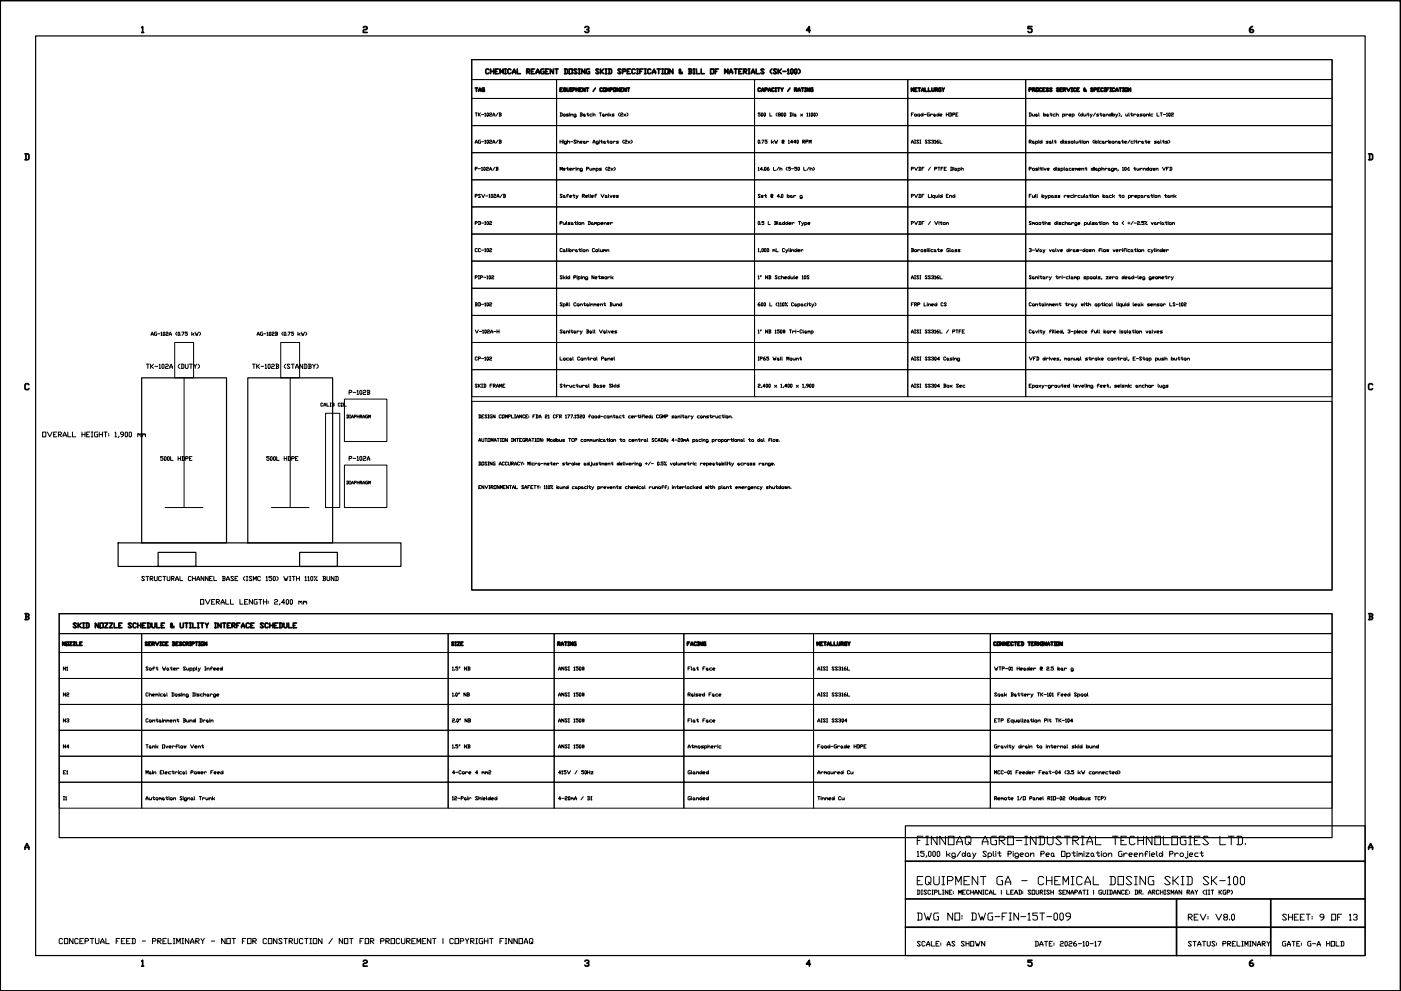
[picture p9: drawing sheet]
<svg xmlns="http://www.w3.org/2000/svg" width="594mm" height="420mm" viewBox="0 0 594 420" stroke-linecap="round" stroke-linejoin="round" font-family="sans-serif">
<defs><g id="words">
<text font-size="7.5" x="387.7" y="359.5">FINNOAQ AGRO-INDUSTRIAL TECHNOLOGIES LTD.</text>
<text font-size="7.1" x="387.7" y="376.4">EQUIPMENT GA - CHEMICAL DOSING SKID SK-100</text>
<text font-size="6.2" x="387.7" y="391.2">DWG NO: DWG-FIN-15T-009</text>
<g font-size="5.7">
<text x="502.7" y="391.2">REV: V8.0</text>
<text x="542.6" y="391.2">SHEET: 9 OF 13</text>
<text x="24" y="401.5">CONCEPTUAL FEED - PRELIMINARY - NOT FOR CONSTRUCTION / NOT FOR PROCUREMENT | COPYRIGHT FINNOAQ</text>
</g>
<g font-size="5.3">
<text x="204.6" y="32.5">CHEMICAL REAGENT DOSING SKID SPECIFICATION &amp; BILL OF MATERIALS (SK-100)</text>
<text x="30" y="267.4">SKID NOZZLE SCHEDULE &amp; UTILITY INTERFACE SCHEDULE</text>
</g>
<g font-size="4.9">
<text x="60.7" y="157.3">TK-102A (DUTY)</text>
<text x="105.8" y="157.3">TK-102B (STANDBY)</text>
<text x="146.8" y="196.5">P-102A</text>
<text x="387.7" y="402.2">SCALE: AS SHOWN</text>
<text x="437.8" y="402.2">DATE: 2026-10-17</text>
<text x="502.7" y="402.2">STATUS: PRELIMINARY</text>
<text x="542.6" y="402.2">GATE: G-A HOLD</text>
</g>
<g font-size="4.4">
<text x="200.4" y="39.9">TAG</text>
<text x="385.2" y="39.9">METALLURGY</text>
<text x="146.8" y="168.3">P-102B</text>
<text x="25.4" y="274.8">NOZZLE</text>
<text x="190.1" y="274.8">SIZE</text>
<text x="235.3" y="274.8">RATING</text>
<text x="290.3" y="274.8">FACING</text>
<text x="345.4" y="274.8">METALLURGY</text>
<text x="25.8" y="285.4">N1</text>
<text x="25.8" y="296.3">N2</text>
<text x="25.8" y="307.3">N3</text>
<text x="25.8" y="318.6">N4</text>
<text x="25.8" y="329.5">E1</text>
<text x="25.8" y="340.4">I1</text>
</g>
<g font-size="4">
<text x="200.4" y="96.3">PD-102</text>
<text x="385.2" y="96.3">PVDF / Viton</text>
</g>
</g></defs>
<!-- layer: BORDER_TITLE -->
<g fill="none" stroke="#000" stroke-width=".72">
<path d="M.1 .3h593.8v419.8h-593.8zM60.1 11.7l.4-.4v2.5M60.1 13.8h.8M154.1 11.7l.3-.4h.9l.4 .4-.4 .8h-.9l-.3 .4v.9h1.6M248 11.7l.4-.4h.9l.4 .8-.9 .4M249.3 12.5l.4 .4-.4 .9h-.9l-.4-.5M343.6 12.9h-1.6l1.2-1.6v2.5M437.6 11.3h-1.7v.8h1.3l.4 .4v.8l-.4 .5h-.9l-.4-.5M531.1 11.3h-.4l-.8 .8v1.2l.4 .5h.8l.4-.5-.4-.8h-1.2M237.5 38h.5M238.5 37.3h-1v1.4h1M239.4 38.3l.3 .2-.5 .2v-1.4l.7 .2v1.2"/>
<path d="M240.4 37.3l.2 1.4 .8-.2v-1.2M241.9 38.7h.4M241.9 37.3h.4M242.1 37.3v1.4M242.8 38h.7l.3-.5-1-.2v1.4M244.3 38.7v-1.4l.4 1 .5-1v1.4M245.7 38h.5M246.7 37.3h-1v1.4h1M248.1 37.3v1.4l-.9-1.4v1.4M248.6 37.3h1M249.1 37.3v1.4M252.5 37.3l-1 1.4"/>
<path d="M255.4 37.5l-.3-.2-.7 .2v1h1M255.9 37.3h.9v1.4h-.9zM257.3 38.7v-1.4l.5 1 .5-1v1.4M258.7 38h.8l.2-.5-1-.2v1.4M260.2 37.3h1v1.4h-1zM262.6 37.3v1.4l-.9-1.4v1.4M263.1 38h.5M264.1 37.3h-1v1.4h1M265.5 37.3v1.4l-1-1.4v1.4M266 37.3h1M266.5 37.3v1.4M322.5 37.5l-.3-.2-.7 .2v1h1"/>
<path d="M322.9 38.7l.5-1.4 .5 1.4M322.9 38.3h1M324.4 38h.7l.2-.5-.9-.2v1.4M325.8 38.7l.5-1.4 .5 1.4M325.8 38.3h1M328.2 37.5l-.2-.2-.7 .2v1h.9M328.7 38.7h.5M328.7 37.3h.5M329 37.3v1.4M329.7 37.3h1M330.2 37.3v1.4M331.1 37.3l.5 .7v.7"/>
<path d="M332.1 37.3l-.5 .7M335 37.3l-1 1.4M336.9 38h.8l.2-.5-1-.2v1.4M337.2 38l.7 .7M338.4 38.7l.5-1.4 .4 1.4M338.4 38.3h.9M339.8 37.3h1M340.3 37.3v1.4M341.3 38.7h.5M341.3 37.3h.5M341.5 37.3v1.4M343.2 37.3v1.4l-1-1.4v1.4"/>
<path d="M344.7 37.3l-1 .2v1l1 .2v-.7h-.3M436.4 38h.7l.3-.5-1-.2v1.4M437.9 38h.7l.2-.5-.9-.2v1.4M438.1 38l.7 .7M439.3 37.3h1v1.4h-1zM441.7 37.5l-.2-.2-.7 .2v1h.9M442.2 38h.5M443.2 37.3h-1v1.4h1M444.6 37.5l-.7-.2-.2 .2 .9 1h-.9M446.1 37.5l-.8-.2-.2 .2 1 1h-1M449 37.5l-.7-.2-.3 .2 1 1h-1M449.5 38h.5"/>
<path d="M450.4 37.3h-.9v1.4h.9M450.9 38h.8l.2-.5-1-.2v1.4M451.1 38l.8 .7M452.4 37.3l.7 1.4 .7-1.4M454.3 38.7h.5M454.3 37.3h.5M454.5 37.3v1.4M456.2 37.5l-.2-.2-.7 .2v1h.9M456.7 38h.5M457.7 37.3h-1v1.4h1M460.6 38.3l-.5 .4-.5-.2 .5-.7-.2-.5-.3 .5 1 .9M463.5 37.5l-.2-.2-.8 .2 1 1-.2 .2-.8-.2"/>
<path d="M464 38h.7l.2-.5-.9-.2v1.4M465.4 38h.5M466.4 37.3h-1v1.4h1M467.8 37.5l-.2-.2-.7 .2v1h.9M468.3 38.7h.5M468.3 37.3h.5M468.5 37.3v1.4M469.3 38h.5M470.2 37.3h-.9v1.4M470.7 38.7h.5M470.7 37.3h.5M471 37.3v1.4"/>
<path d="M472.7 37.5l-.3-.2-.7 .2v1h1M473.1 38.7l.5-1.4 .5 1.4M473.1 38.3h1M474.6 37.3h1M475.1 37.3v1.4M476 38.7h.5M476 37.3h.5M476.3 37.3v1.4M477 37.3h1v1.4h-1zM479.4 37.3v1.4l-.9-1.4v1.4M10.6 65.2h1.3l.4 .5v1.6l-.4 .4h-1.3M11 65.2v2.5"/>
<path d="M580.3 65.2h1.3l.4 .5v1.6l-.4 .4h-1.3M580.8 65.2v2.5M12.3 163.1l-.4-.4h-.9l-.4 .4v1.7l.4 .4h.9l.4-.4M582 163.1l-.4-.4h-.8l-.5 .4v1.7l.5 .4h.8l.4-.4M10.6 260.2h1.3l.4 .4-.4 .8M11 261.4h.9l.4 .9-.4 .4h-1.3M11 260.2v2.5M62.5 272.5l-.7-.3-.2 .3 .9 .9h-.9M63 272.9h.5M64 272.2h-1v1.4h1M64.5 272.9h.7l.2-.4-.9-.3v1.4M64.7 272.9l.7 .7"/>
<path d="M65.9 272.2l.7 1.4 .8-1.4M67.9 273.6h.4M67.9 272.2h.4M68.1 272.2v1.4M69.8 272.5l-.2-.3-.8 .3v.9h1M70.3 272.9h.4M71.2 272.2h-.9v1.4h.9M73.2 272.2l.9 .3v.9l-.9 .2M73.4 272.2v1.4M74.6 272.9h.5M75.6 272.2h-1v1.4h1M77 272.5l-.7-.3-.2 .3 .9 .9h-.9"/>
<path d="M78.5 272.5l-.3-.3-.7 .3v.9h1M79 272.9h.7l.2-.4-.9-.3v1.4M79.2 272.9l.7 .7M80.4 273.6h.5M80.4 272.2h.5M80.6 272.2v1.4M81.4 272.9h.7l.2-.4-.9-.3v1.4M82.8 272.2h1M83.3 272.2v1.4M84.3 273.6h.5M84.3 272.2h.5M84.5 272.2v1.4"/>
<path d="M85.3 272.2h.9v1.4h-.9zM87.7 272.2v1.4l-1-1.4v1.4M422.4 272.5l-.3-.3-.7 .3v.9h1M422.9 272.2h.9v1.4h-.9zM425.3 272.2v1.4l-1-1.4v1.4M426.7 272.2v1.4l-.9-1.4v1.4M427.2 272.9h.5M428.2 272.2h-1v1.4h1M429.6 272.5l-.2-.3-.7 .3v.9h.9M430.1 272.2h1M430.6 272.2v1.4M431.6 272.9h.5"/>
<path d="M432.5 272.2h-.9v1.4h.9M433 272.2l1 .3v.9l-1 .2M433.3 272.2v1.4M435.9 272.2h1M436.4 272.2v1.4M437.4 272.9h.5M438.3 272.2h-.9v1.4h.9M438.8 272.9h.7l.3-.4-1-.3v1.4M439 272.9l.8 .7M440.3 273.6v-1.4l.4 1 .5-1v1.4M441.7 273.6h.5M441.7 272.2h.5"/>
<path d="M442 272.2v1.4M443.7 272.2v1.4l-1-1.4v1.4M444.1 273.6l.5-1.4 .5 1.4M444.1 273.2h1M445.6 272.2h.9M446.1 272.2v1.4M447 273.6h.5M447 272.2h.5M447.3 272.2v1.4M448 272.2h.9v1.4h-.9zM450.4 272.2v1.4l-.9-1.4v1.4M580.3 260.2h1.3l.4 .4-.4 .8"/>
<path d="M580.8 261.4h.8l.4 .9-.4 .4h-1.3M580.8 260.2v2.5M10.6 359.3h1.7M580.3 359.3h1.7M10.6 360.1v-.8l.8-1.7 .9 1.7v.8M383.9 365.1h195M580.3 360.1v-.8l.9-1.7 .8 1.7v.8M383.9 381.1h195M383.9 393.1h195M498.9 381.1v24M538.9 381.1v24M60.1 407.5l.4-.4v2.5"/>
<path d="M60.1 409.6h.8M154.1 407.5l.3-.4h.9l.4 .4-.4 .8h-.9l-.3 .5v.8h1.6M248 407.5l.4-.4h.9l.4 .8-.9 .4M249.3 408.3l.4 .5-.4 .8h-.9l-.4-.4M343.6 408.8h-1.6l1.2-1.7v2.5M437.6 407.1h-1.7v.8h1.3l.4 .4v.9l-.4 .4h-.9l-.4-.4M531.1 407.1l-1.2 .8v1.3l.4 .4h.8l.4-.8-.4-.5h-1.2"/>
</g>
<path d="M15.1 15.2h563.8v389.9h-563.8zM200 25.3h364.9v224.8h-364.9zM25.1 260.2h539.8v94.9h-539.8zM383.9 350.1h195v55h-195z" fill="none" stroke="#000" stroke-width=".51"/>
<!-- layer: ANNOTATION -->
<g fill="none" stroke="#000" stroke-width=".42">
<path d="M201.5 47.9h.9M202 47.9v1.3M202.9 47.9v1.3M203.1 48.6l.7 .6M203.8 47.9l-.9 .7M203.8 59.4l-.9 .2v.9l.9 .2-.3-.6M204.2 48.6h.9M205.6 48.1l.2-.2v1.3M205.6 59.6l.2-.2v1.3M205.6 49.2h.4M206.5 59.6h.6l-.2 1.1-.4-.2zM206.7 47.9l.4 .2-.2 1.1-.4-.2z"/>
<path d="M207.6 48.1l.2-.2 .7 .2-.9 .7v.4h.9M207.6 59.6h.9l-.2 .5-.7 .2v.4h.9M209 49.2l.4-1.3 .4 1.3M209 48.8h.8M211.2 47.9l-.9 1.3M211.2 59.4l-.9 1.3M211.6 47.9h.7l.3 .2-.3 .5M211.6 59.4l1 .2-.3 .5M211.9 48.6h.4l.3 .4-1 .2M211.9 47.9v1.3M211.9 59.4v1.3M237.5 47.9l.9 .2v.9l-.9 .2"/>
<path d="M237.5 59.4v1.3M237.7 47.9v1.3M238.4 59.4v1.3M238.8 48.6l.7-.3 .2 .7-.6 .2zM238.8 59.4v.2M238.8 59.9v.8M240.7 59.4v1.3M241.1 48.3l-.9 .3 .9 .4-.2 .2h-.7M241.6 47.9v.2M241.6 48.3v.9M242 48.8l.7-.5 .2 .9M242 48.3v.9"/>
<path d="M244.3 49.2l-1-.2 .3-.7 .7 .3v.9h-1M244.3 59.6h-1l1 .9h-1M244.7 59.4v1.3M246 47.9h.7v.7M246.3 48.6h.4l.2 .4-.9 .2M246.3 47.9v1.3M247.6 48.3l.5 .3-.2 .6-.5-.2zM247.6 59.9l.5 .2-.2 .6-.5-.2zM248.1 49l.2 .2M248.8 48.3h.8M248.8 59.9v.8M249.2 47.9v1.1h.4"/>
<path d="M251 48.3l-.9 .3 .2 .6h.7M251.5 48.8l.6-.5 .2 .9M251.5 47.9v1.3M254.1 47.9h1M254.1 59.4v.2M254.1 59.9v.8M254.6 47.9v1.3M254.6 59.9h.9M255.1 59.4v1.1h.4M255.5 48.6l.4-.3 .3 .7-.5 .2zM256.2 49l.2 .2M256.8 48.8l.7-.5 .2 .9"/>
<path d="M256.8 48.3v.9M257.3 59.9h.9M257.7 59.4v1.1h.5M258.2 47.9v1.3M258.7 48.8l.4 .4M259.1 48.3l-.4 .5h-.5M260 59.9v.8M260.4 48.3h-.6v.5l.6 .2-.9 .2M262.3 59.9l-1 .2 1 .4-1 .2M262.7 47.9l-.4 .4 .4 .9M263.1 48.1l.3-.2 .6 .2-.9 .7v.4h.9M264.5 59.4l-.5 .5 .5 .8"/>
<path d="M264.5 48.3l.9 .9M264.9 59.6h1l-.3 .5-.7 .2v.4h1M265.4 48.3l-.9 .9M265.9 47.9l.4 .4-.4 .9M266.3 59.9l.9 .8M267.2 59.9l-.9 .8M267.6 59.4l.5 .5-.5 .8M321.5 59.6h.7l-.3 1.1-.4-.2zM322.4 47.9h-.9v.4l.9 .3-.2 .6-.7-.2M323 47.9l.5 .2-.2 1.1-.5-.2zM323 59.4h.9l-.6 1.3M324.1 47.9l.5 .2-.2 1.1-.5-.2z"/>
<path d="M325.3 59.4h-.9v.5l.9 .2-.2 .6-.7-.2M326.4 47.9v1.3h.9M327.1 59.4v1.3M328 59.9l-.9 .4M328.4 59.4l.5 1.3 .2-.6 .3 .6 .4-1.3M329.6 47.9l-.5 .4v.5l.5 .4M330.2 48.6v-.7h.5l.2 .4-.7 .3-.2 .4 .7 .2v-.6M331.3 48.1l.3-.2 .4 .2-.2 1.1-.5-.2zM332.7 47.9l.5 .2-.2 1.1-.5-.2zM334.3 59.6l.2-.2v1.3M334.9 47.9l1 .2v.9l-1 .2M335.2 47.9v1.3"/>
<path d="M336.3 47.9v.2M336.3 48.3v.9M336.8 48.6l.4-.3 .2 .7-.4 .2zM337.4 49l.3 .2M337.9 59.6h.6l-.2 1.1-.4-.2zM339.5 48.3l.9 .9M340.4 48.3l-.9 .9M342.1 48.1l.3-.2v1.3M342.1 49.2h.5M343.1 48.1l.2-.2v1.3M343.1 49.2h.4M344.2 47.9l.4 .2-.2 1.1-.4-.2z"/>
<path d="M345.3 47.9l.4 .2-.2 1.1-.4-.2zM346.2 47.9l.5 .4v.5l-.5 .4M386.5 48.6h.4M387.3 47.9h-.8v1.3M387.8 48.6l.7-.3 .2 .7-.7 .2zM387.8 59.4h.4M388 59.4v1.3M389.1 48.6l.7-.3 .3 .7-.7 .2zM389.6 59.6h-.9l.9 .9h-.9M390.1 59.4h.4M390.3 59.4v1.3M390.7 48.3l.7 .5-.5 .4-.4-.2z"/>
<path d="M391.4 47.9v1.3M391.8 48.6h.9M393.2 59.6h-.9l.9 .9h-.9M394.1 47.9l-.9 .2v.9l.9 .2-.2-.6M394.5 59.6h-.8l.8 .9h-.8M394.5 48.3v.9M395 59.6h.9l-.5 .5M395.4 48.6l-.4-.3-.5 .5M396.1 48.3l.5 .3-.3 .6-.4-.2zM396.3 59.6l.3-.2v1.3M396.6 49l.2 .2M397.3 48.6l.4-.3 .4 .5-.6 .4z"/>
<path d="M397.9 59.4l-.6 .5v.6h.8l-.2-.4h-.6M398.1 47.9v1.3M398.6 48.8h.6l.3-.2-.3-.3-.6 .3v.4l.6 .2M398.6 59.4v1.3h.9M401.3 48.6h.9M401.3 47.9v1.3M402.2 47.9v1.3M402.6 47.9l.9 .2v.9l-.9 .2M402.8 47.9v1.3M404 48.6h.7l.2-.5-.9-.2v1.3M405.3 48.6h.5M406.2 47.9h-.9v1.3h.9"/>
<path d="M436.4 47.9l.9 .2v.9l-.9 .2M436.6 47.9v1.3M437.8 48.3l.2 .9 .7-.4M438.7 48.3v.9M439.1 59.9v1.3M439.3 48.3l.5 .3-.3 .6-.4-.2zM439.8 49l.2 .2M440.5 47.9l.2 1.3M440.5 59.4v.2M440.5 59.9v.8M441.8 59.4v1.3M442.5 47.9v1.3"/>
<path d="M442.9 48.3l.5 .3-.3 .6-.6-.4zM443.8 48.6l.5-.3 .2 .7-.4 .2zM444.5 59.9l-.9 .2 .9 .4-.9 .2M444.5 49l.3 .2M445.2 48.3h.9M445.6 47.9v1.1h.5M446.3 59.4l.2 1.3M447 59.9h.9M447.4 48.3l-.9 .3 .3 .6h.6M447.4 59.4v1.1h.5M447.9 48.8l.7-.5 .2 .9M447.9 47.9v1.3"/>
<path d="M450.6 48.6h.9l-.2 .6h-.7M450.6 48.3v1.4M450.6 59.4v1.3M451 59.4v.2M451 59.9v.8M452 48.3v.9M452.4 59.9l-.9 .2 .9 .4-.9 .2M452.8 48.6l-.4-.3-.4 .5M453.3 48.8h.7v-.5l-.7 .3 .2 .6h.5M453.7 59.9l-.9 .2 .9 .4-.9 .2M454.6 48.6h.9l-.2 .6h-.7M454.6 48.3v1.4"/>
<path d="M455.5 59.4l.3 1.3M456.2 59.9l.2 .8 .7-.4M457.1 59.9v.8M457.6 59.9h.9M457.8 47.9l-.5 .4v.5l.5 .4M458 59.4v1.1h.5M458.2 48.6l.5-.3 .4 .5-.6 .4zM458.9 59.4v.2M458.9 59.9v.8M459.1 47.9v1.3M459.6 48.3l.2 .9 .7-.4M460.5 48.3v.9"/>
<path d="M460.7 59.9v.8M460.9 48.3h.9M461.4 47.9v1.1h.4M462.3 48.3l.4 .9M463.2 48.3l-.9 1.4M463.8 59.4l-.4 .5 .4 .8M464.3 59.4v1.3M464.5 47.9l-.9 1.3M465.7 59.4v.2M465.7 59.9v.8M465.9 48.3h-.7v.5l.7 .2-.9 .2M466.3 48.3h.9"/>
<path d="M466.8 47.9v1.1h.4M467 59.9l-.9 .2 .2 .6h.7M467.9 48.3l.5 .3-.3 .6-.4-.2zM468.4 49l.2 .2M468.8 59.9v.8M469 48.8l.7-.5 .2 .9M469 48.3v.9M470.2 59.4v1.3M470.4 48.6l.4-.3 .5 .5-.7 .4zM471.3 47.9v1.3M471.7 48.8l.5-.5 .4 .3-.2 .6zM471.7 59.9l.7 .2-.2 .6-.7-.2z"/>
<path d="M471.7 47.9v1.3M472.9 59.9v.8M473.1 48.3l.4 .9M474 48.3l-.9 1.4M474.4 47.9l.5 .4v.5l-.5 .4M475.6 49l-.3 .5M475.6 59.9h.9M476 59.4v1.1h.5M477.4 48.3l.2 .9 .6-.4M478.2 48.3v.9M478.7 47.9l.2 1.3M479.2 59.4l-1 1.3"/>
<path d="M479.4 48.3h.9M479.8 47.9v1.1h.5M480.5 59.9l-.9 .2 .2 .6h.7M480.7 48.3v.9M480.9 59.4v.2M480.9 59.9v.8M481.4 59.9h.9M481.6 48.6l-.4-.3-.5 .5M481.8 59.4v1.1h.5M482.1 48.6l.4-.3 .3 .7-.5 .2zM482.8 49l.2 .2M482.8 59.9v.8"/>
<path d="M484.3 48.3l-.9 .3 .9 .4-.9 .2M484.8 48.6l.6-.3 .3 .7-.7 .2zM485.4 59.9h1M485.9 59.4v1.1h.5M486.1 48.8l.7-.5 .2 .9M486.1 48.3v.9M487.5 47.9v.2M487.5 48.3v.9M488.8 48.3l-.9 .3 .2 .6h.7M490.4 59.9l-.9 .2 .9 .4-.9 .2M490.6 47.9v1.3h.9M491.1 59.9l.4 .2-.2 .6-.4-.2z"/>
<path d="M492 47.9h.9M492.2 59.4l.2 1.3M492.4 47.9v1.3M492.9 59.9h.9M493.3 59.4v1.1h.5M493.3 48.6h.9M494.7 48.1l.2-.2v1.3M494.7 49.2h.4M495.1 59.9l-.9 .2 .9 .4-.9 .2M495.6 48.1l.2-.2 .4 .2-.2 1.1-.4-.2zM495.6 59.4l.4 .5-.4 .8M496.7 48.1l.2-.2 .7 .2-.9 .7v.4h.9"/>
<path d="M201.5 60.7l.5-1.3 .4 1.3M201.5 71.5h.7l.2-.4-.9-.2v1.3M201.5 60.3h.9M202.9 71.5h.9M204.2 71.1l.2-.2v1.3M204.2 60.1h.9M204.2 72.2h.5M205.1 71.1h.7l-.2 1.1-.5-.2zM205.6 60.7h.4M206.2 71.1h.9l-.9 .7v.4h.9M207.6 72.2l.4-1.3 .5 1.3M207.6 71.8h.9"/>
<path d="M209 60.7l.4-1.3 .4 1.3M209 60.3h.8M209.8 70.9l-.8 1.3M210.3 70.9l.9 .2-.3 .4M210.5 71.5h.4l.3 .5-.9 .2M210.5 70.9v1.3M211.9 60.1h.4l.3 .4-1 .2M237.5 72.2v-1.3l.5 .9 .4-.9v1.3M237.5 60.1h.9M238.8 71.8h.7v-.5l-.7 .2v.5l.7 .2M240.2 60.7l-.9-.2 .2-.6 .7 .2v.9h-.9M240.2 71.3h.9"/>
<path d="M240.7 60.3l.6-.4 .3 .8M240.7 70.9v1.1h.4M241.6 71.8h.6v-.5l-.6 .2v.5l.6 .2M242 60.1h.9M242.9 71.3v.9M243.8 71.5l-.5-.2-.4 .5M244.3 70.9v.2M244.3 71.3v.9M244.7 60.3l.7-.4 .2 .8M244.7 71.8l.7-.5 .2 .9M244.7 71.3v.9M246 60.3h.7v-.4l-.7 .2v.4l.7 .2"/>
<path d="M246.9 72.2l-.9-.2 .3-.7 .6 .2v1h-.9M248.1 60.5l.2 .2M248.8 71.5h.6l.2-.4-.8-.2v1.3M249.6 60.1l-.4-.2-.4 .4M250.1 71.3l.2 .9 .7-.4M251 71.3v.9M251.5 60.7l.4-1.3 .4 1.3M251.5 71.5l.2-.2 .2 .5M251.5 71.3v.9M251.5 60.3h.8M251.9 71.5h.4v.7M252.8 71.5h.9l-.3 .7h-.6"/>
<path d="M252.8 71.3v1.4M253.7 60.7l-.9-.2 .2-.6 .7 .2v.9h-.9M255.1 71.3l-1 .2 1 .5-1 .2M255.9 60.1l.5-.2 .2 .6-.4 .2zM256.6 60.5l.2 .2M257.3 70.9l-.5 .4v.5l.5 .4M257.7 71.1h1l-1 .7v.4h1M258.7 60.1l.6-.2 .2 .6-.6 .2zM259.1 71.3l.9 .9M260 71.3l-.9 .9M260.4 70.9l.5 .4v.5l-.5 .4M260.9 60.1l-.5-.2-.4 .4"/>
<path d="M321.5 71.1l.2-.2v1.3M321.5 72.2h.4M322.6 60.5v.2M323.3 71.8h-.9l.6-.9v1.3M323.7 72v.2M324.1 71.1h.7l-.2 1.1-.5-.2zM326 70.9l-.7 .4v.7l.7 .2v-.7h-.7M327.5 60.3l.5 .4M328 70.9v1.3h.9M330.2 70.9l-.8 1.3M330.7 71.8l.6-.5 .3 .9M330.7 70.9v1.3"/>
<path d="M332.3 60.1l-.5 .2 .2-.4h.3v.4l.2-.2v-.5l-.7-.2-.2 1.1 .9 .2M333.8 70.9l-.4 .4v.5l.4 .4M334.3 60.7h.4M335.2 70.9h-.9v.4l.9 .2-.3 .7-.6-.2M335.6 71.5h.9M336.1 60.3h-.9l.7-.9v1.3M337.4 60.3h-.9l.7-.9v1.3M337.9 70.9h-.9v.4l.9 .2-.2 .7-.7-.2M338.3 71.1h.7l-.2 1.1-.5-.2zM340.4 60.1h.6l.2-.5-.8-.2v1.3M340.6 60.1l.6 .6M340.8 70.9v1.3h.9"/>
<path d="M341.7 60.1h.7l.2-.5-.9-.2v1.3M343.1 60.7v-1.3l.4 .9 .5-.9v1.3M343.1 70.9l-1 1.3M343.5 71.8l.7-.5 .2 .9M343.5 70.9v1.3M344.8 70.9l.5 .4v.5l-.5 .4M386.5 60.7l.4-1.3 .4 1.3M386.5 71.5h.6l.2-.4-.8-.2v1.3M386.5 60.3h.8M387.8 70.9l.7 1.3 .6-1.3M387.8 60.7h.4M389.6 70.9l.9 .2v.9l-.9 .2"/>
<path d="M389.8 70.9v1.3M390.1 60.7h.4M390.9 71.5h.5M391.8 70.9h-.9v1.3M394.5 70.9l-.8 1.3M395.6 60.1l.3 .2-.3 .4-.6-.2M396.3 71.5h.7l.3-.4-1-.2v1.3M396.3 60.7h.5M397.7 70.9h.9M398.1 70.9v1.3M399 71.5h.5M399.9 70.9h-.9v1.3"/>
<path d="M400.4 71.5h.5M401.3 70.9h-.9v1.3h.9M403.1 70.9l.9 .2v.9l-.9 .2M403.3 70.9v1.3M404.5 70.9v.2M404.5 71.3v.9M404.9 71.5l.4-.2 .3 .7-.5 .2zM405.6 72l.2 .2M406.2 71.5h.9l-.2 .7h-.7M406.2 71.3v1.4M407.6 71.8l.7-.5 .2 .9M407.6 70.9v1.3"/>
<path d="M436.4 60.1h.7l.2-.5-.9-.2v1.3M436.4 71.5h.7l.2-.4-.9-.2v1.3M436.6 60.1l.7 .6M437.8 60.1l.4-.2 .2 .6-.4 .2zM437.8 71.5l.6-.2 .3 .7-.7 .2zM438.4 60.5l.3 .2M439.1 60.1h.9l-.2 .6h-.7M440 71.3h-.7v.5l.7 .2-.9 .2M440.5 70.9v.2M440.5 71.3v.9M440.9 60.1l.5-.2 .4 .4-.6 .4zM440.9 71.3h.9"/>
<path d="M441.4 70.9v1.1h.4M442.3 70.9v.2M442.3 71.3v.9M442.7 71.3l.4 .9 .5-.9M444.1 71.8h.7v-.5l-.7 .2v.5l.7 .2M445 60.1l.4-.2 .2 .6-.4 .2zM445.6 60.5l.3 .2M446.8 71.5l.4-.2 .5 .5-.7 .4zM447.7 70.9v1.3M448.1 70.9v.2M448.1 71.3v.9M449.5 71.3l-.9 .2 .6 .3v.4h-.6"/>
<path d="M449.7 60.1l.4-.2 .5 .4-.7 .4zM449.9 71.5h.9l-.2 .7h-.7M449.9 71.3v1.4M451.3 70.9l.2 1.3M452 71.5l.4-.2 .2 .7-.4 .2zM452.6 72l.2 .2M454.2 60.1l.7-.2 .2 .6-.7 .2zM454.2 71.3l-.9 .2 .2 .7h.7M454.6 71.8h.7l.2-.3-.2-.2-.7 .2v.5l.7 .2M456 71.5l.2-.2 .2 .5M456 71.3v.9M456.4 71.5h.5v.7"/>
<path d="M457.3 71.8h.7v-.5l-.7 .2v.5l.7 .2M458.7 71.8l.7-.5 .2 .9M458.7 71.3v.9M459.4 60.1l.6-.2 .2 .6-.6 .2zM460 71.3h.9M460.5 70.9v1.1h.4M460.7 60.3l.7-.4 .2 .8M462.7 71.5l.5-.2 .4 .5-.6 .4zM463.6 70.9v1.3M464.1 70.9v.2M464.1 71.3v.9M464.3 60.3l.7-.4 .2 .6-.4 .2z"/>
<path d="M464.5 71.5l.5-.2 .2 .7-.4 .2zM465.2 72l.2 .2M465.9 71.5h.9l-.2 .7h-.7M465.9 71.3v1.4M467.2 71.8l.7-.5 .2 .9M467.2 70.9v1.3M467.4 60.1l.5-.2 .2 .6-.4 .2zM468.1 60.5l.3 .2M468.6 71.3v.9M469.5 71.5l-.5-.2-.4 .5M469.7 60.1l-.4-.2-.5 .4M469.9 71.5l.5-.2 .2 .7-.4 .2z"/>
<path d="M470.2 60.3l.6-.4 .2 .6-.4 .2zM470.6 72l.2 .2M472.2 72.2l-.9-.2 .2-.7 .7 .2v1h-.9M472.6 71.5l.3-.2 .2 .5M472.6 71.3v.9M472.9 60.3l.6-.4 .3 .8M473.1 71.5h.4v.7M474.2 60.1l.4-.2 .3 .6-.5 .2zM474.2 72l-.2 .5M474.9 60.5l.2 .2M476 71.1l.2-.2v1.3M476 72.2h.5"/>
<path d="M476.9 60.3h.7l.2-.2-.2-.2-.7 .2v.4l.7 .2M476.9 71.1h.7l-.2 1.1-.5-.2zM478 71.3v.2M478 71.8v.2M478.5 71.1l.2-.2v1.3M478.5 72.2h.4M480.7 71.3h.9M481.2 70.9v1.1h.4M482.1 71.3l.2 .9 .7-.4M483 71.3v.9M483.4 71.3v.9M483.7 60.1l-.5-.2-.4 .4"/>
<path d="M484.1 60.1l.4-.2 .3 .6-.5 .2zM484.3 71.5l-.4-.2-.5 .5M484.8 71.8l.6-.5 .3 .9M484.8 60.5l.2 .2M484.8 71.3v.9M486.1 71.5l.5-.2 .4 .5-.6 .4zM486.8 60.3h.7v-.4l-.7 .2v.4l.7 .2M487 70.9v1.3M487.5 71.5l.6-.2 .3 .7-.7 .2zM488.8 71.3l.2 .9 .3-.9 .2 .9 .2-.9M490.2 71.8l.7-.5 .2 .9M490.2 71.3v.9"/>
<path d="M491.5 60.5l.2 .2M492.9 70.9l.7 1.3 .6-1.3M494.7 71.5h.4M495.6 70.9h-.9v1.3M496 70.9l.9 .2v.9l-.9 .2M496.2 70.9v1.3M201.5 83.1h.7l.2-.5-.9-.2v1.3M203.8 82.6h-.9l.9 .9h-.9M204.2 82.4l.7 1.3 .7-1.3M206 83.1h.9M207.3 82.6l.3-.2v1.3M207.3 83.7h.5"/>
<path d="M208.5 82.4l.5 .2-.3 1.1-.4-.2zM209.4 82.6h.9l-.2 .5-.7 .2v.4h.9M210.7 83.7l.5-1.3 .4 1.3M210.7 83.3h.9M213 82.4l-.9 1.3M213.4 82.4l.9 .2-.2 .5M213.7 83.1h.4l.2 .4-.9 .2M213.7 82.4v1.3M237.5 94.6h.7l.2-.5-.9-.2v1.3M238.4 82.6h-.9l.9 .9h-.9M238.8 94.3l.3 .9 .6-.4M239.1 82.8l.4 .3-.2 .6-.5-.2z"/>
<path d="M239.5 83.5l.2 .2M239.7 94.3v.9M240.2 93.9l.2 1.3M240.2 83.1h.7M241.1 82.6h-.7v1.1M241.6 83.3h.6v-.5l-.6 .3v.4l.6 .2M241.8 94.3h-.7l-.2 .3 .9 .4-.9 .2M242.4 94.3l.5 .3-.2 .6-.5-.2zM242.9 82.8h.9M242.9 95l.2 .2M243.3 82.4v1.1h.5M243.6 94.3h.9"/>
<path d="M244 93.9v1.1h.5M244.3 82.8l.4 .9M244.9 93.9v.2M244.9 94.3v.9M245.2 82.8l-.9 1.4M245.4 94.6l.6-.3 .3 .7-.7 .2zM246.7 94.8l.7-.5 .2 .9M246.7 94.3v.9M246.9 83.1h.7l.3-.5-1-.2v1.3M247.2 83.1l.7 .6M248.3 83.3h.7l.2-.2-.2-.3-.7 .3v.4l.7 .2M249.4 93.9l.9 .2v.9l-.9 .2"/>
<path d="M249.6 82.4l.3 1.3M249.6 93.9v1.3M250.3 82.4v.2M250.3 82.8v.9M250.8 83.3h.7v-.5l-.7 .3 .2 .6h.5M251 94.3l.5 .3-.3 .6-.4-.2zM251.5 95l.2 .2M252.1 94.6l.2-.3 .3 .5M252.1 83.1h.7M252.1 94.3v.9M252.6 94.6l.2-.3 .2 .3v.6M253 82.6h-.7v1.1"/>
<path d="M253.4 94.6l.3-.3 .7 .3-.3 .6h-.7M253.4 94.3v1.4M254.8 82.4l.7 1.3 .7-1.3M254.8 94.8h.7l.2-.2-.2-.3-.7 .3v.4l.7 .2M256.2 94.8l.6-.5 .2 .9M256.2 94.3v.9M256.6 83.1l.4-.3 .3 .7-.5 .2zM257.3 83.5l.2 .2M257.5 94.8h.7v-.5l-.7 .3 .2 .6h.5M258 82.4l.2 1.3M258.7 82.8l.4 .9 .4-.9M258.9 94.3v.9"/>
<path d="M259.8 94.6l-.5-.3-.4 .5M260 83.3h.6l.3-.2-.3-.3-.6 .3v.4l.6 .2M262.3 82.8l-1 .3 1 .4-1 .2M321.5 94.1h.7l-.3 1.1-.4-.2zM322.4 82.6h-.9l.9 .9h-.9M322.6 95v.2M322.8 83.3h.7v-.5l-.7 .3 .2 .6h.5M323.9 93.9h-.9v.4l.9 .3-.2 .6-.7-.2M324.1 82.8h1M324.6 82.4v1.1h.5M325.8 93.9v1.3h.8M327.5 83.1l-.4 .2 .2-.5 .2 .5 .2-.2-.2-.7-.6 .2v.9l.8 .2"/>
<path d="M328.4 93.9l1 .2-.3 .5M328.7 94.6h.4l.3 .4-1 .2M328.7 93.9v1.3M329.8 93.9l.2 1.3M330.5 83.3h-.9l.6-.9v1.3M330.7 94.3l.4 .3-.2 .6-.4-.2zM330.9 83.5v.2M331.1 95l.2 .2M331.3 82.6h.7l-.2 1.1-.5-.2zM332 94.3l.7 .5-.4 .4-.5-.2zM332.7 93.9v1.3M333.4 94.3l.7 .5-.5 .4-.4-.2z"/>
<path d="M333.8 83.3l.7-.5 .2 .7-.4 .2zM333.8 82.4v1.3M334.1 93.9v1.3M334.5 94.8h.7v-.5l-.7 .3 .2 .6h.5M335.2 83.1l.4-.3 .3 .7-.5 .2zM335.9 83.5l.2 .2M335.9 94.3v.9M336.5 82.8v.9M336.8 94.6l-.5-.3-.4 .5M337.4 83.1l-.4-.3-.5 .5M338.5 93.9h1M339 93.9v1.3"/>
<path d="M339.9 94.3l.5 .9M340.1 83.7l-.9-.2 .3-.7 .6 .3v.8l-.2 .3-.7-.3M340.8 94.3l-.9 1.4M341.2 94.6l.3-.3 .6 .3-.2 .6h-.7M341.2 94.3v1.4M342.6 94.8h.7v-.5l-.7 .3 .2 .6h.5M386.5 83.1h.6l.2-.5-.8-.2v1.3M387.8 82.4l.7 1.3 .6-1.3M389.6 82.4l.9 .2v.9l-.9 .2M389.8 82.4v1.3M390.9 83.1h.5M391.8 82.4h-.9v1.3"/>
<path d="M393.7 82.4v1.3h.8M395 82.4v.2M395 82.8v.9M396.3 83.1h-.9l.2 .6h.7M396.3 82.8v1.4M396.8 82.8l.2 .9 .7-.4M397.7 82.8v.9M398.1 82.4v.2M398.1 82.8v.9M398.6 83.1l.4-.3 .5 .5-.7 .4zM399.5 82.4v1.3M401.3 83.1h.4"/>
<path d="M402.2 82.4h-.9v1.3h.9M402.6 83.3l.7-.5 .2 .9M402.6 82.8v.9M404 83.1l.5-.3 .4 .5-.7 .4zM404.9 82.4v1.3M436.4 83.1h.5M437.3 82.4h-.9v1.3M437.3 94.1h-.9l.9 .9h-.9M437.8 82.8l.2 .9 .7-.4M437.8 94.6l.2-.3 .2 .5M437.8 94.3v.9M438.2 94.6l.2-.3 .3 .3v.6"/>
<path d="M438.7 82.8v.9M439.1 82.4l.2 1.3M439.3 94.3l.7 .3-.2 .6-.7-.2zM439.8 82.4l.2 1.3M440.7 94.3l.7 .3-.2 .6-.7-.2zM441.8 83.3l.7-.5 .2 .7-.4 .2zM441.8 82.4v1.3M441.8 94.3h.9M442.3 93.9v1.1h.4M443.1 94.8l.7-.5 .3 .9M443.1 82.8l.5 .9M443.1 93.9v1.3"/>
<path d="M444.1 82.8l-1 1.4M444.5 83.1h.9l-.2 .6h-.7M444.5 82.8v1.4M445.4 94.3l-.9 .3 .9 .4-.9 .2M445.9 83.1l.4-.3 .2 .7-.4 .2zM446.5 83.5l.3 .2M447.4 94.3l.7 .5-.4 .4-.5-.2zM448.1 82.8h-.7l-.2 .3 .9 .4-.9 .2M448.1 93.9v1.3M448.6 93.9v.2M448.6 94.3v.9M449.5 82.8l-.9 .3 .6 .2v.4h-.6"/>
<path d="M449.9 94.3h-.7l-.2 .3 .9 .4-.9 .2M451.3 94.3l-.9 .3 .2 .6h.7M451.3 82.8v.9M451.7 94.8l.7-.5 .2 .9M451.7 93.9v1.3M452.2 83.1l-.5-.3-.4 .5M452.6 83.3h.7v-.5l-.7 .3v.4l.7 .2M453.1 94.6l.4-.3 .2 .7-.4 .2zM453.7 95l.3 .2M454.4 94.3v.9M454.9 82.8l-.9 .3 .2 .6h.7M455.3 94.6l-.4-.3-.5 .5"/>
<path d="M455.3 82.4v.2M455.3 82.8v.9M455.8 82.8v.9M456.6 83.1l-.4-.3-.4 .5M456.6 95.2l-.8-.2 .2-.7 .6 .3v.9h-.8M457.1 94.8h.7v-.5l-.7 .3 .2 .6h.5M458 82.8l-.9 .3 .2 .6h.7M458.5 82.8l.2 .9 .7-.4M459.4 82.8v.9M459.8 82.4l.2 1.3M459.8 94.6l.2-.3 .7 .3-.2 .6h-.7M459.8 94.3v1.4"/>
<path d="M460.5 83.1l.4-.3 .3 .7-.5 .2zM461.2 94.3l.2 .9 .7-.4M461.2 83.5l.2 .2M461.8 82.8h.9M462.1 94.3v.9M462.3 82.4v1.1h.4M462.5 93.9l.2 1.3M463.2 82.4v.2M463.2 82.8v.9M463.6 83.1l.7-.3 .2 .7-.7 .2zM464.1 94.3l-.9 .3 .9 .4-.9 .2M464.5 94.6l.5-.3 .2 .7-.4 .2z"/>
<path d="M465 83.3l.7-.5 .2 .9M465 82.8v.9M465.2 95l.2 .2M465.9 94.3h.9M466.3 93.9v1.1h.5M467.2 93.9v.2M467.2 94.3v.9M467.7 83.3l.7-.5 .2 .7-.5 .2zM467.7 82.4v1.3M467.9 94.3l.7 .3-.2 .6-.7-.2zM469 83.1l.5-.3 .2 .7-.4 .2zM469 94.8l.7-.5 .2 .9"/>
<path d="M469 94.3v.9M469.7 83.5l.2 .2M471.3 82.8l-.9 .3 .2 .6h.7M471.7 82.4v1.3M471.7 94.3h.9M472.2 93.9v1.1h.4M472.2 83.3l.4 .4M472.6 82.8l-.9 .5M473.3 94.3l.7 .3-.2 .6-.7-.2zM474.4 82.8h.9M474.9 82.4v1.1h.4M475.8 83.1l.7-.3 .2 .7-.7 .2z"/>
<path d="M476.5 93.9l-.7 .7 .7 .6M478.2 94.6h1M478.5 83.1h.9l-.2 .6h-.7M478.5 82.8v1.4M478.7 94.1v.9M479.8 82.8v.9M480.5 93.9l-.9 1.3M480.7 83.1l-.4-.3-.5 .5M480.9 94.6h.9M481.2 83.3h.6l.3-.2-.3-.3-.6 .3v.4l.6 .2M482.3 94.1h.9l-.2 .5-.7 .2v.4h.9M482.5 83.1h.9l-.2 .6h-.7"/>
<path d="M482.5 82.8v1.4M483.7 95v.2M483.9 83.1l.4-.3 .2 .7-.4 .2zM484.5 83.5l.3 .2M485 93.9h-.9v.4l.9 .3-.2 .6-.7-.2M485.2 82.8v.9M485.4 93.9l.3 .2zM486.1 83.1l-.4-.3-.5 .5M486.1 95l.3 .2zM486.4 93.9l-1 1.3M486.6 83.1l.4-.3 .3 .7-.5 .2zM487.3 83.5l.2 .2"/>
<path d="M487.9 82.8h.9M488.1 94.3l.5 .9 .4-.9M488.4 82.4v1.1h.4M489.3 82.4v.2M489.3 82.8v.9M489.7 83.1l.7-.3 .2 .7-.6 .2zM489.7 94.3l.5 .3-.2 .6-.5-.2zM490.2 95l.2 .2M490.9 94.3v.9M491.1 83.3l.6-.5 .3 .9M491.1 82.8v.9M491.7 94.6l-.4-.3-.4 .5"/>
<path d="M492.2 93.9v.2M492.2 94.3v.9M492.6 94.6l.5-.3 .2 .7-.4 .2zM493.3 95l.3 .2M493.8 82.8h.9M494 94.3h.9M494.2 82.4v1.1h.5M494.5 93.9v1.1h.4M495.1 83.1l.5-.3 .2 .7-.5 .2zM495.3 93.9v.2M495.3 94.3v.9M495.8 83.5l.2 .2"/>
<path d="M496 94.3l.7 .3-.2 .6-.7-.2zM496.5 83.3l.7-.5 .2 .9M496.5 82.8v.9M497.2 94.8l.6-.5 .3 .9M497.2 94.3v.9M497.8 82.4v1.3M498.3 83.3l.4 .4M498.7 82.8l-.9 .5M201.5 117.6h.7l.2-.5-.9-.2v1.3M202.4 105.6h-.9v.9h.9M202.9 116.9h.4M202.9 118.2h.4"/>
<path d="M203.1 116.9v1.3M203.8 105.6h-.9v.9h.9M203.8 117.6h.6l.3-.5-.9-.2v1.3M204.2 106h.9M205.1 117.6h.9M205.6 105.6l.2-.2v1.3M205.6 106.7h.4M206.5 105.6h.6l-.2 1.1-.4-.2zM206.5 117.1l.2-.2v1.3M206.5 118.2h.4M207.3 117.1h.7l-.2 1.1-.5-.2zM207.6 105.6h.9l-.2 .4-.7 .3v.4h.9"/>
<path d="M208.5 117.1h.9l-.2 .5-.7 .2v.4h.9M238.4 105.6h-.9v.9h.9M238.4 117.1h-.9l.9 .9-.2 .2-.7-.2M238.8 116.9v1.3M239.1 105.8l.4 .2-.2 .7-.5-.2zM239.3 117.8l.4 .4M239.5 106.5l.2 .2M239.7 117.3l-.4 .5h-.5M240.2 105.4l.2 1.3M240.2 116.9v.2M240.2 117.3v.9M240.9 117.3l.7 .5-.5 .4-.4-.2z"/>
<path d="M240.9 105.4v.2M240.9 105.8v.9M241.3 106.3l.7-.5 .2 .7-.4 .2zM241.3 105.4v1.3M241.6 116.9v1.3M242.7 105.8v.9M243.3 117.6h.7l.3-.5-1-.2v1.3M243.6 106l-.5-.2-.4 .5M244 106h.7l-.2 .7-.5-.2zM244.7 116.9v.2M244.7 117.3v.9M244.7 106.5l.2 .2"/>
<path d="M245.2 117.6l.2-.3 .6 .3-.2 .6h-.6M245.2 117.3v1.4M245.4 105.8h.9M245.8 105.4v1.1h.5M246.5 116.9v.2M246.5 117.3v.9M246.7 105.4v.2M246.7 105.8v.9M246.9 117.8l.7-.5 .3 .9M246.9 117.3v.9M247.4 105.8l.7 .2-.2 .7-.7-.2zM248.5 106.3l.7-.5 .2 .9"/>
<path d="M248.5 105.8v.9M249.2 118.2l-.9-.2 .2-.7 .7 .3v.8h-.9M251.9 116.9v1.3l-.9-1.3v1.3M252.1 105.6h-.9v.9h.9M252.3 117.8h.7v-.5l-.7 .3 .3 .6h.4M252.6 106l.6-.2 .2 .7-.6 .2zM253.7 117.3h.9M253.9 105.4l.2 1.3M254.1 116.9v1.1l.3 .2 .2-.2M254.6 105.8l.2 .9 .7-.4M255.1 117.3l.2 .9 .2-.9 .2 .9 .2-.9M255.5 105.8v.9"/>
<path d="M255.9 106l.3-.2 .2 .5M255.9 105.8v.9M256.4 106h.4v.7M256.6 117.3l.7 .3-.3 .6-.6-.2zM257.3 106.3l.7-.5 .2 .9M257.3 105.8v.9M257.7 117.3v.9M258.7 117.6l-.5-.3-.5 .5M259.1 116.9v1.3M259.5 117.8l.5 .4M260 117.3l-.9 .5M321.5 105.6l.2-.2v1.3"/>
<path d="M321.5 117.1l.2-.2v1.3M321.5 106.7h.4M321.5 118.2h.4M322.6 106.5l-.2 .4M322.6 116.9l-.2 .4M322.8 116.9l-.2 .4M323 105.6h.7l-.2 1.1-.5-.2zM324.1 105.6h.7l-.2 1.1-.5-.2zM325.3 105.6h.7l-.2 1.1-.5-.2zM325.5 116.9v1.3l-.9-1.3v1.3M326 116.9h.6v.7M326.2 117.6h.4l.3 .4-.9 .2"/>
<path d="M326.2 116.9v1.3M327.7 106l.3-.2 .2 .5M327.7 105.8v.9M328.2 106h.5v.7M329.1 105.4v1.3h.9M329.6 117.1h-.9l.9 .9-.2 .2-.7-.2M330.9 117.3l-.9 .3 .2 .6h.7M331.3 117.8l.7-.5 .3 .9M331.3 116.9v1.3M332.7 105.6h-.9v.9h.9M332.7 117.8h.7l.2-.2-.2-.3-.7 .3 .3 .6h.4M333.2 105.8l.4 .9"/>
<path d="M334.1 105.8l-.9 1.4M334.1 117.6l.4-.3 .4 .5-.6 .4zM334.5 105.4l.2 1.3M334.9 116.9v1.3M335.2 105.4v.2M335.2 105.8v.9M335.4 117.3l.2 .9 .7-.4M335.6 106.3l.7-.5 .2 .9M335.6 105.8v.9M336.3 117.3v.9M336.8 116.9l.2 1.3M337 106l.4-.2 .5 .5-.7 .4z"/>
<path d="M337.4 117.8h.7v-.5l-.7 .3 .3 .6h.4M337.9 105.4v1.3M338.3 106.3h.7v-.5l-.7 .2v.5l.7 .2M339.7 105.8v.9M340.1 117.1l.3-.2v1.3M340.1 118.2h.5M340.6 106l-.5-.2-.4 .5M341 117.1h.7l-.2 1.1-.5-.2zM343.1 117.1h-1l1 .9-.3 .2-.7-.2M386.5 105.4l.8 .2-.2 .4M386.5 118.2l.4-1.3 .4 1.3M386.5 117.8h.8"/>
<path d="M386.7 106h.4l.2 .5-.8 .2M386.7 105.4v1.3M387.8 106l.7-.2 .2 .7-.7 .2zM387.8 116.9h.4M387.8 118.2h.4M388 116.9v1.3M389.1 105.8v.9M389.6 117.1h-.9l.9 .9-.2 .2-.7-.2M390.1 106l-.5-.2-.5 .5M390.1 116.9h.4M390.1 118.2h.4M390.3 116.9v1.3"/>
<path d="M390.7 105.8l.7 .2-.2 .7-.7-.2zM392.7 105.8h-.7v.5l.7 .2-.9 .2M393.2 117.1h-.9l.9 .9-.2 .2-.7-.2M393.2 105.4v.2M393.2 105.8v.9M393.7 105.4l.2 1.3M394.3 105.4v.2M394.3 105.8v.9M394.5 117.1l-.6-.2-.2 .2 .8 .9-.2 .2-.6-.2M395 117.1h.9l-.5 .5M395.6 105.8l-.8 .2 .2 .7h.6M395.6 117.6l.3 .2-.3 .4-.6-.2"/>
<path d="M396.1 106h.7l-.2 .7-.5-.2zM396.3 117.1l.3-.2v1.3M396.3 118.2h.5M396.8 106.5l.2 .2M397.5 105.8h.9M397.9 105.4v1.1h.5M397.9 116.9l-.6 .4v.7l.2 .2 .6-.2-.2-.4h-.6M398.6 116.9v1.3h.9M398.8 106.3h.7v-.5l-.7 .2 .2 .7h.5M402.4 105.4l-.9 .2v.9l.9 .2v-.7h-.2M402.8 105.4l.3 1.3M403.5 106l.5-.2 .2 .7-.4 .2z"/>
<path d="M404.2 106.5l.3 .2M405.8 105.8h-.7l-.2 .2 .9 .5-.9 .2M407.1 105.8h-.7l-.2 .2 .9 .5-.9 .2M436.4 105.6h.9l-.4 .4M437.1 106v.7l-.7-.2M437.3 117.1h-.9l.9 .9-.2 .2-.7-.2M437.8 106h.9M438 117.3l.4 .3-.2 .6-.4-.2zM438.4 118l.3 .2M439.1 105.4l.4 1.3 .3-.7 .2 .7 .5-1.3M439.1 117.8l.7-.5 .2 .9M439.1 117.3v.9"/>
<path d="M440.5 116.9v.2M440.5 117.3v.9M440.9 106h.7l-.2 .7-.5-.2zM440.9 117.3h.9M441.4 116.9v1.1l.2 .2 .2-.2M441.6 106.5l.2 .2M442.3 105.8l.4 .9M442.5 117.3l.4 .3-.2 .6-.4-.2zM442.9 118l.2 .2M443.1 105.8l-.6 1.4h-.2M443.6 117.3v.9M444.5 117.6l-.4-.3-.5 .5"/>
<path d="M445 105.8l.4 .9 .5-.9M445 117.3l.4 .9M445.9 117.3l-.9 1.4M446.3 106l.5-.2 .2 .7-.5 .2zM447 106.5l.2 .2M447.7 105.4l.2 1.3M447.7 117.3h.9M448.1 116.9v1.1l.3 .2 .2-.2M448.4 105.8l.4 .9 .4-.9M449 117.3v.9M449.7 106.3h.7v-.5l-.7 .2v.5l.7 .2M449.9 117.6l-.4-.3-.5 .5"/>
<path d="M450.4 116.9v.2M450.4 117.3v.9M450.8 117.6h.9M452.4 106l.4-.2 .5 .5-.7 .4zM453.1 117.3l-.9 .3 .2 .6h.7M453.3 105.4v1.3M453.5 116.9l.2 1.3M453.7 105.8v.9M454.4 117.3l.5 .3-.3 .6-.4-.2zM454.6 106l-.4-.2-.5 .5M454.9 118l.2 .2M455.1 106l.4-.2 .3 .7-.5 .2z"/>
<path d="M455.5 117.6l.3-.3 .2 .5M455.5 117.3v.9M455.8 106.5l.2 .2M456 117.6l.2-.3 .2 .3v.6M456.4 105.8l.2 .9 .3-.9 .2 .9 .2-.9M456.9 117.6l.2-.3 .7 .3-.2 .6h-.7M456.9 117.3v1.4M457.8 106h.9M459.1 106l.5-.2 .4 .5-.6 .4zM460 105.4v1.3M460.5 106l.7-.2 .2 .7-.7 .2zM460.5 117.3l-.9 .3 .9 .4-.9 .2"/>
<path d="M460.9 117.6l.3-.3 .6 .3-.2 .6h-.7M460.9 117.3v1.4M461.8 105.8l.3 .9 .2-.9 .2 .9 .2-.9M462.5 117.3l.7 .3-.2 .6-.7-.2zM463.2 106.3l.6-.5 .3 .9M463.2 105.8v.9M463.8 117.3l.7 .3-.2 .6-.7-.2zM465 116.9l.2 1.3M465.9 106h.7M466.6 117.3h-.7l-.2 .3 .9 .4-.9 .2M466.8 105.6h-.7v1.1M467.2 105.4l.2 1.3"/>
<path d="M467.2 118l-.2 .4M467.9 106l.7-.2 .2 .7-.7 .2zM469 117.3h.9l-.9 .9h.9M469.3 105.8l.2 .9 .2-.9 .2 .9 .3-.9M470.4 117.8h.6l.3-.2-.3-.3-.6 .3v.4l.6 .2M471.7 117.3v.9M472 105.8l.4 .9 .5-.9M472.6 117.6l-.4-.3-.5 .5M473.3 106.3h.7l.2-.3-.2-.2-.7 .2v.5l.7 .2M473.3 117.3l.7 .3-.2 .6-.7-.2zM474.6 105.8v.9M475.6 106l-.5-.2-.5 .5"/>
<path d="M476 117.3l.7 .5-.5 .4-.4-.2zM476 105.4v.2M476 105.8v.9M476.5 106h.6M476.7 116.9v1.3M477.1 117.8h.7v-.5l-.7 .3 .3 .6h.4M477.4 105.6h-.7v1.1M477.8 105.4v.2M477.8 105.8v.9M478.7 117.3l.5 .3-.3 .6-.4-.2zM479.2 105.8l-1 .2 .3 .7h.7M479.2 118l.2 .2"/>
<path d="M479.6 106h.7l-.2 .7-.5-.2zM479.8 117.6l.5-.3 .4 .5-.6 .4zM480.3 106.5l.2 .2M480.7 116.9v1.3M480.9 105.8h.9M481.2 117.6h.9M481.4 105.4v1.1h.4M482.3 105.4v.2M482.3 105.8v.9M482.5 116.9l.3 1.3M482.8 106l.6-.2 .3 .7-.7 .2zM483.2 117.8h.7v-.5l-.7 .3 .2 .6h.5"/>
<path d="M484.1 106.3l.7-.5 .2 .9M484.1 105.8v.9M485.4 118.2l-.9-.2 .3-.7 .6 .3v.8h-.9M487.7 105.8l-.9 .2 .2 .7h.7M488.1 118.2l-.8-.2 .2-.7 .6 .3v.8h-.8M488.1 105.8l.5 .9M488.6 117.8h.7v-.5l-.7 .3 .2 .6h.5M489 105.8l-.9 1.4M489.5 105.4l.2 1.3M490.2 117.3l.7 .3-.3 .6-.6-.2zM490.2 105.4v.2M490.2 105.8v.9"/>
<path d="M490.6 106.3l.7-.5 .2 .9M490.6 105.8v.9M491.3 117.6l.2-.3 .2 .5M491.3 117.3v.9M491.7 117.6l.3-.3 .2 .3v.6M492 106l.4-.2 .5 .5-.7 .4zM492.6 117.8h.7l.3-.2-.3-.3-.7 .3v.4l.7 .2M492.9 105.4v1.3M493.3 106.3h.7v-.5l-.7 .2v.5l.7 .2M494 117.3h.9M494.5 116.9v1.1l.2 .2 .2-.2M494.7 105.8v.9"/>
<path d="M495.3 117.3v.9M495.6 106l-.5-.2-.4 .5M496.2 117.6l-.4-.3-.5 .5M496.7 117.3l.5 .9M497.6 117.3l-.9 1.4M201.5 128.4h.7v.6M201.5 139.9l.7 1.3 .7-1.3M201.8 129h.4l.2 .5-.9 .2M201.8 128.4v1.3M202.9 128.4l.9 .2v.9l-.9 .2M203.1 128.4v1.3M204.2 129h.9"/>
<path d="M205.6 128.6l.2-.2v1.3M205.6 129.7h.4M205.8 139.9l.4 .2-.2 1.1-.4-.2zM206.7 128.4l.4 .2-.2 1.1-.4-.2zM207.6 128.6l.2-.2 .7 .2-.9 .7v.4h.9M210.7 139.9v1.3M211.6 139.9v1.3M238.4 128.6l-.7-.2-.2 .2 .9 .9h-.9M238.8 129h.9l-.2 .7h-.7M238.8 128.8v1.4M240.2 128.4v.2M240.2 128.8v.9"/>
<path d="M240.7 128.4l.2 1.3M241.3 128.4l.3 1.3M241.6 139.9v.2M242.4 139.9v1.1l.3 .2 .2-.2M244.3 128.6l-.3-.2-.7 .2v.9h1M244.7 129l.7-.2 .2 .7-.7 .2zM246 129.3l.7-.5 .2 .9M246 128.8v.9M247.4 128.8h.9M247.9 128.4v1.1h.4M248.8 129l.4-.2 .2 .7-.4 .2zM248.8 139.9h.6v.6"/>
<path d="M249 139.9v1.3M249.4 129.5l.2 .2M250.1 128.4v.2M250.1 128.8v.9M250.5 129.3l.7-.5 .3 .9M250.5 128.8v.9M251.5 139.9l.2 1.3M251.9 129l.2-.2 .2 .5M251.9 128.8v.9M252.1 139.9l.2 1.3M252.3 129h.5v.7M253.2 129.3h.7v-.5l-.7 .2v.5l.7 .2"/>
<path d="M254.1 139.9l.7 1.3 .7-1.3M254.6 129.3l.7-.5 .2 .9M254.6 128.8v.9M255.9 128.8h.9M256.4 128.4v1.1h.4M257.3 139.9l.2 1.3M258.7 128.4h.6v.6M258.9 129h.4l.2 .5-.8 .2M258.9 128.4v1.3M260 128.8l.2 .9 .7-.4M260.9 128.8v.9M261.3 129.3l.7-.5 .3 .9"/>
<path d="M261.3 128.8v.9M262.7 129l.4-.2 .5 .5-.7 .4zM263.6 128.4v1.3M322.2 128.4l-.7 .4v.7h.9l-.2-.5h-.7M322.6 139.9l-.2 .4M322.8 139.9l-.2 .4M323 128.4l.5 .2-.2 1.1-.5-.2zM324.1 128.4l.5 .2-.2 1.1-.5-.2zM325.5 139.9v1.3l-.9-1.3v1.3M326 139.9h.6v.6M326.2 139.9v1.3M326.4 128.4v1.3h.9"/>
<path d="M329.6 128.4l-.5 .4v.5l.5 .4M330 128.6l.2-.2v1.3M330 129.7h.5M330.5 139.9h-.9v.4l.9 .2-.3 .7-.6-.2M330.9 128.6l.2-.2v1.3M330.9 129.7h.4M332 128.4l.5 .2-.2 1.1-.5-.2zM332.3 139.9v1.3M332.7 139.9v1.3M333 128.4l.2 .2zM333.6 129.5l.2 .2zM333.8 128.4l-.8 1.3"/>
<path d="M334.7 139.9h.9M335.2 139.9v1.3M336.5 128.6l-.2-.2-.7 .2v.9h.9M337 129l.4-.2 .3 .7-.5 .2zM337.4 139.9v.2M337.7 129.5l.2 .2M338.3 129h.9l-.2 .7h-.7M338.3 128.8v1.4M339.7 129l.4-.2 .3 .7-.5 .2zM340.4 129.5l.2 .2M340.6 139.9l.2 1.3M341.9 128.8l-.9 .2 .2 .7h.7"/>
<path d="M342.4 128.4v.2M342.4 128.8v.9M342.8 128.8h.9M343.3 128.4v1.1h.4M344.2 128.8l.4 .9M345.1 128.8l-.9 1.4M345.5 128.4l.5 .4v.5l-.5 .4M386.5 129h.4M387.3 128.4h-.8v1.3M387.8 129h.7l.2-.4-.9-.2v1.3M387.8 139.9h.4M388 139.9v1.3"/>
<path d="M388 129l.7 .7M389.1 129h.7l.3-.4-1-.2v1.3M390.1 139.9h.4M390.3 139.9v1.3M391.8 128.4v1.3h.9M393.2 128.4v.2M393.2 128.8v.9M393.7 129.3l.6-.5 .2 .9M393.7 128.8v.9M395 129.3h.6l.3-.3-.3-.2-.6 .2v.5l.6 .2M396.3 129l.5-.2 .5 .5-.7 .4zM397.3 128.4v1.3"/>
<path d="M397.9 139.9l-.6 .4v.7l.2 .2 .6-.2-.2-.5h-.6M398.6 139.9v1.3h.9M399.9 128.6l-.2-.2-.7 .2v.9h.9M401.3 128.6l-.7-.2-.2 .2 .9 .9h-.9M402.2 139.9l-.9 1.3M405.3 139.9h.9M405.8 139.9v1.3M407.6 139.9h-.9v1.3M408.9 139.9h-.8v1.3h.8M437.3 128.6l-.2-.2-.7 .2v.9h.9M437.8 129l.6-.2 .3 .7-.7 .2zM439.1 129.3l.7-.5 .2 .9"/>
<path d="M439.1 128.8v.9M440.5 139.9v.2M440.5 128.8h.9M440.9 128.4v1.1h.5M441.4 139.9v1.1l.2 .2 .2-.2M441.8 129l.5-.2 .2 .7-.5 .2zM442.5 129.5l.2 .2M443.1 128.4v.2M443.1 128.8v.9M443.6 129.3l.7-.5 .2 .9M443.6 128.8v.9M445 129l.2-.2 .2 .5"/>
<path d="M445 128.8v.9M445.4 129h.5v.7M446.3 129.3h.7v-.5l-.7 .2v.5l.7 .2M446.3 139.9v.2M446.8 139.9l.2 1.3M447.4 139.9l.3 1.3M447.7 129.3l.7-.5 .2 .9M447.7 128.8v.9M449 128.8h.9M449.5 128.4v1.1h.4M450.4 139.9v1.3M451.7 128.8h.9"/>
<path d="M452.2 128.4v1.1h.4M453.1 128.8v.9M454 129l-.5-.2-.4 .5M454.4 129l.5-.2 .2 .7-.5 .2zM455.1 129.5l.2 .2M455.8 128.8l.4 .9M456.6 128.8l-.8 1.4M456.9 139.9v.2M458.5 128.8l.2 .9 .2-.9 .2 .9 .3-.9M459.8 128.4v.2M459.8 128.8v.9M460.2 128.8h1"/>
<path d="M460.7 128.4v1.1h.5M461.6 129.3l.7-.5 .2 .9M461.6 128.4v1.3M464.3 129l.7-.2 .2 .7-.7 .2zM465.4 139.9l.3 1.3M465.7 129h.9l-.3 .7h-.6M465.7 128.8v1.4M466.1 139.9l.2 1.3M467 128.8h.9M467.4 128.4v1.1h.5M468.1 139.9v1.3M468.4 128.4v.2"/>
<path d="M468.4 128.8v.9M469.7 128.8l-.9 .2 .2 .7h.7M470.2 129l.4-.2 .2 .7-.4 .2zM470.8 129.5l.2 .2M471.5 128.4l.2 1.3M473.5 128.4l.3 1.3M474.2 128.4v.2M474.2 128.8v.9M474.9 139.9v.2M475.6 129h-1l.3 .7h.7M475.6 128.8v1.4M476 128.8l.2 .9 .7-.4"/>
<path d="M476.9 128.8v.9M477.4 128.4v.2M477.4 128.8v.9M477.8 129l.4-.2 .5 .5-.7 .4zM478 139.9l.2 1.3M478.7 128.4v1.3M480.5 128.4l.2 1.3M480.5 139.9v1.1l.2 .2 .2-.2M481.2 129.3h.6l.3-.3-.3-.2-.6 .2v.5l.6 .2M481.4 139.9v.2M482.5 129l.5-.2 .2 .7-.4 .2zM483.2 129.5l.2 .2"/>
<path d="M483.9 128.4v1.3M484.3 129.3l.5 .4M484.8 128.8l-.5 .5h-.4M487.5 128.8l-.9 .2 .9 .5-.9 .2M487.9 129.3h.7v-.5l-.7 .2v.5l.7 .2M488.6 139.9l.2 1.3M489.3 129.3l.7-.5 .2 .9M489.3 128.8v.9M491.5 128.8l-.9 .2 .9 .5-.9 .2M492 129l.6-.2 .3 .7-.7 .2zM493.3 128.8v.9M494.2 129l-.4-.2-.5 .5"/>
<path d="M496 128.4v1.3h.9M498.3 128.6l-.7-.2-.2 .2 .9 .9h-.9M498.7 129h.9M500.1 128.6l.2-.2v1.3M500.1 129.7h.4M501.2 128.4l.4 .2-.2 1.1-.4-.2zM502.1 128.6l.2-.2 .7 .2-.9 .7v.4h.9M64.1 142.2l.5-1.4 .4 1.4M64.1 141.7h.9M66.4 140.8l-.9 .3 .2 1.1h.7v-.7h-.2M66.9 141.5h.9M68.3 141.1l.2-.3v1.4"/>
<path d="M68.3 142.2h.4M69.4 140.8l.5 .3-.2 1.1-.5-.2zM70.4 141.1l.2-.3 .7 .3-.2 .4-.7 .2v.5h.9M71.8 142.2l.4-1.4 .5 1.4M71.8 141.7h.9M75.1 140.8l-.6 .5v.4l.6 .5M75.7 140.8l.5 .3-.2 1.1-.5-.2zM76.7 142v.2M77.1 140.8h1l-.7 1.4M79.5 140.8h-1v.5l1 .2-.3 .7-.7-.2M81.3 140.8v1.4M81.8 141.7l.5 .5"/>
<path d="M82.3 141.3l-1 .4M82.7 140.8l.5 1.4 .2-.7 .3 .7 .4-1.4M84.6 140.8l.4 .5-.4 .9M109.1 142.2l.4-1.4 .5 1.4M109.1 141.7h.9M111.4 140.8l-1 .3v.9l1 .2-.2-.7M111.8 141.5h1M113.2 141.1l.3-.3v1.4M113.2 142.2h.5M114.4 140.8l.5 .3-.3 1.1-.4-.2zM115.4 141.1l.2-.3 .7 .3-.3 .4-.6 .2v.5h.9M116.8 140.8l.9 .3-.3 .4"/>
<path d="M117 141.5h.4l.3 .5-.9 .2M117 140.8v1.4M120 140.8l-.5 .5 .5 .9M120.5 141.1l.2-.3 .5 .3-.3 1.1-.4-.2zM121.7 142v.2M122.1 140.8h1l-.8 1.4M124.5 140.8h-1v.5l1 .2-.3 .7-.7-.2M126.3 140.8v1.4M126.8 141.7l.5 .5M127.3 141.3l-1 .4M127.7 140.8l.5 1.4 .2-.7 .3 .7 .4-1.4M129.6 140.8l.4 .5-.4 .9"/>
<path d="M202.4 151.6l-.2-.3-.7 .3v.9h.9M202.9 152h.6l.3-.4-.9-.3v1.4M203.3 140.5h.9M204.2 152h.9M204.7 140.1l.2-.2v1.3M204.7 141.2h.4M205.6 151.6l.2-.3v1.4M205.6 152.7h.4M206.7 140.1h.9l-.3 .4-.6 .3v.4h.9M206.7 151.3l.4 .3-.2 1.1-.4-.2zM207.6 151.6l.2-.3 .7 .3-.9 .7v.4h.9M208 141.2l.5-1.3 .5 1.3"/>
<path d="M208 140.8h1M209.4 140.5h.9M210.7 140.5h.9M237.5 151.3v1.4h.9M238.4 140.1h-.9l.9 .9-.2 .2-.7-.2M238.8 152l.7-.2 .2 .7-.6 .2zM239.1 140.3l.4 .2-.2 .7-.5-.2zM239.5 141l.2 .2M240.2 140.8l.7-.5 .2 .9M240.2 140.3v.9M241.1 151.8l-.9 .2 .2 .7h.7M241.6 152h.6l-.2 .7-.4-.2z"/>
<path d="M241.6 140.3v.9M242 140.3h.9M242.2 152.5l.2 .2M242.9 151.3l.2 1.4M243.3 140.5l.3-.2 .4 .2-.2 .7-.5-.2zM244 141l.3 .2M244.7 140.3v.9M245.6 140.5l-.4-.2-.5 .5M245.8 151.6l-.2-.3-.7 .3 .3 1.1 .6-.2M246 140.3l.5 .9M246.3 152l.6-.2 .3 .7-.7 .2zM246.9 140.3l-.9 1.3"/>
<path d="M247.6 152.3l.7-.5 .2 .9M247.6 151.8v.9M249 140.5h.4l.2 .5-.8 .2M249 151.8h.9M249.4 151.3v1.2h.5M250.3 140.3l.5 .2-.3 .7-.4-.2zM250.3 151.8v.9M250.8 141l.2 .2M251.2 152l-.4-.2-.5 .5M251.7 152l.6-.2 .3 .7-.7 .2zM253 151.3l.2 1.4M255.1 152h.6l.2-.4-.8-.3v1.4"/>
<path d="M256.2 140.3l.4 .2-.2 .7-.5-.2zM256.4 152h.6l-.2 .7-.4-.2zM256.6 141l.2 .2M257 152.5l.3 .2M257.7 152.3l.7-.5 .3 .9M257.7 151.8v.9M258 140.3l.4 .9 .5-.9M259.1 152.3h.7l.2-.3-.2-.2-.7 .2v.5l.7 .2M259.3 140.8h.7v-.5l-.7 .2 .2 .7h.5M260.4 151.3l.2 1.4M261.6 140.3l-1 .2 1 .5-1 .2M321.5 140.1l.2-.2v1.3"/>
<path d="M321.5 141.2h.4M321.5 152.7h.4M321.5 151.3h.4M321.7 151.3v1.4M322.4 152h.6l.3-.4-.9-.3v1.4M324.4 151.3l-.7 .5v.7l.7 .2v-.7h-.7M326 151.3h-.9v.5l.9 .2-.2 .7-.7-.2M326.2 140.5h.4l.3 .5-.9 .2M327.7 151.3l.5 1.4 .2-.7 .3 .7 .4-1.4M328.7 140.1l.2-.2v1.3M328.7 141.2h.4M329.8 151.8l.4 .2-.2 .7-.4-.2z"/>
<path d="M330.2 152.5l.3 .2M330.9 140.1h.7l-.3 1.1-.4-.2zM330.9 151.3l.2 1.4M331.6 151.3l.2 1.4M332 140.8h1M332 140.3h1M333.6 152.7v-1.4l.5 1 .4-1v1.4M334.9 152l.7-.2 .3 .7-.7 .2zM336.1 140.3v.9M336.3 151.8l.2 .9 .7-.4M337 140.5l-.5-.2-.4 .5M337.2 151.8v.9"/>
<path d="M337.4 140.3v.9M337.7 152.3l.6-.5 .2 .9M337.7 151.8v.9M337.9 140.5h.9M339 151.8h.9M339.5 151.3v1.2h.4M340.1 140.1h-.9l.3 1.1 .6-.2M341.5 140.3l.4 .2-.2 .7-.5-.2zM341.9 141l.2 .2M342.6 140.5l.2-.2 .3 .5M342.6 140.3v.9M343.1 140.5l.2-.2 .2 .2v.7"/>
<path d="M344 140.5l.2-.2 .6 .2-.2 .7h-.6M344 140.3v1.3M386.5 141.2l.4-1.3 .4 1.3M386.5 152.7l.4-1.4 .4 1.4M386.5 140.8h.8M386.5 152.3h.8M387.8 141.2h.4M387.8 152.7h.4M387.8 151.3h.4M388 151.3v1.4M389.6 140.1h-.9l.9 .9-.2 .2-.7-.2M389.6 151.6l-.7-.3-.2 .3 .9 .9h-.9"/>
<path d="M390.1 141.2h.4M390.1 152.7h.4M390.1 151.3h.4M390.3 151.3v1.4M393.2 140.1h-.9l.9 .9-.2 .2-.7-.2M393.2 151.6l-.7-.3-.2 .3 .9 .9h-.9M394.5 140.1l-.6-.2-.2 .2 .8 .9-.2 .2-.6-.2M394.5 151.6l-.6-.3-.2 .3 .8 .9h-.8M395 140.1h.9l-.5 .4M395 151.6l.6-.3 .3 .5-.5 .2M395.6 140.5l.3 .3-.3 .4-.6-.2M395.6 152l.3 .3-.3 .4-.6-.2"/>
<path d="M396.3 140.1l.3-.2v1.3M396.3 151.6l.3-.3 .4 .3-.2 1.1-.5-.2zM396.3 141.2h.5M398.4 152.3h-.9l.6-1v1.4M401.1 151.6l-.2-.3-.7 .3v.9h.9M401.5 152h.7l-.2 .7-.5-.2zM402.2 152.5l.2 .2M403.8 151.8l-1 .2 1 .5-1 .2M404 140.5h.7l.2-.4-.9-.2v1.3M404.2 151.3v.3M404.2 151.8v.9M404.7 152.3l.6-.5 .3 .9"/>
<path d="M404.7 151.8v.9M406.7 140.5h.4M406.9 152.7l-.9-.2 .2-.7 .7 .2v1h-.9M408.1 140.5h.4M436.4 151.3l.7 1.4 .7-1.4M437.3 140.1h-.9l.2 1.1 .7-.2M438 140.3l.4 .2-.2 .7-.4-.2zM438.2 152h.5M438.4 141l.3 .2M439.1 140.3l.4 .9 .5-.9M439.1 151.3h-.9v1.4M439.5 151.3l1 .3v.9l-1 .2"/>
<path d="M439.8 151.3v1.4M440.5 140.3v.9M440.9 140.3h.9M442.3 152l.4-.2 .4 .5-.6 .4zM442.3 140.3l.4 .9M443.1 140.3l-.6 1.3h-.2M443.1 151.3v1.4M443.6 151.8v.9M444.5 152l-.4-.2-.5 .5M445 151.3v.3M445 151.8v.9M445 140.5h.6"/>
<path d="M445.4 151.8l.5 .9 .4-.9M445.9 140.1h-.7v1.1M446.3 140.3v.9M446.8 152.3h.6l.3-.3-.3-.2-.6 .2v.5l.6 .2M448.1 140.8h.7l.2-.3-.2-.2-.7 .2v.5l.7 .2M449 151.8l-.9 .2 .9 .5-.9 .2M449.5 140.5l.4-.2 .5 .5-.7 .4zM449.7 152.5l-.2 .5M451 141l-.2 .4M451.5 152l.2-.2 .3 .5M451.5 151.8v.9M452 152h.4v.7"/>
<path d="M452.8 140.1h.9l-.4 .4M452.8 152l.5-.2 .2 .7-.4 .2zM453.5 140.5v.7l-.7-.2M453.5 152.5l.2 .2M454.2 152.3l.7-.5 .2 .9M454.2 140.5h.9M454.2 151.8v.9M455.5 140.5l.3-.2 .6 .2-.2 .7h-.7M455.5 151.8l.3 .9 .6-.4M455.5 140.3v1.3M456.4 151.8v.9M456.9 152l.4-.2 .3 .7-.5 .2z"/>
<path d="M456.9 140.3v.9M457.3 140.8h.7v-.5l-.7 .2v.5l.7 .2M457.6 152.5l.2 .2M458.2 151.3l.3 1.4M459.6 140.3l-.9 .2 .2 .7h.7M460 140.8h.7v-.5l-.7 .2 .2 .7h.5M461.2 151.8l-1 .2 1 .5-1 .2M461.6 151.8h.9M462.1 151.3v1.2h.4M462.7 140.5h.7M463 151.8v.9M463.6 140.1h-.6v1.1"/>
<path d="M463.8 152l-.4-.2-.4 .5M464.1 140.3l.2 .9 .7-.4M464.3 152l.7-.2 .2 .7-.7 .2zM465 140.3v.9M465.7 151.3v1.4M466.1 152.3l.5 .4M466.6 151.8l-.9 .5M467 152.3h.7v-.5l-.7 .2 .2 .7h.5M468.1 140.8l.7-.5 .2 .7-.4 .2zM469.7 140.3l.7 .2-.2 .7-.7-.2zM470.6 151.8l-.9 .2 .2 .7h.7M470.8 140.3v.9"/>
<path d="M471 152l.7-.2 .3 .7-.7 .2zM471.7 140.5l-.4-.2-.5 .5M472.2 140.8h.7v-.5l-.7 .2 .2 .7h.5M472.4 152.3l.7-.5 .2 .9M472.4 151.8v.9M473.8 151.8h.8M474.2 151.3v1.2h.4M474.9 140.3v.9M475.1 151.8v.9M476 152l-.4-.2-.5 .5M476.2 140.3l-.9 .2 .7 .3v.4h-.7M476.5 152l.6-.2 .3 .7-.7 .2z"/>
<path d="M476.9 140.3l.7 .2-.2 .7-.7-.2zM477.8 151.3l.2 1.4M478.7 152.5l-.2 .5M478.9 140.3l.5 .2-.2 .7-.5-.2zM479.4 141l.2 .2M480.1 140.3h.8M480.5 152h.4M481.4 151.3h-.9v1.4h.9M481.4 140.3v.9M481.8 140.5l.7-.2 .3 .7-.7 .2zM481.8 152h1M483.2 140.8l.7-.5 .2 .9"/>
<path d="M483.2 140.3v.9M484.1 151.6l-.7-.3-.2 .3 .9 .9h-.9M484.5 151.8h.9M485 151.3v1.2h.4M485.9 140.3l.5 .9 .4-.9M485.9 152l.7-.2 .2 .7-.7 .2zM487.3 152h.8l-.2 .7h-.6M487.3 151.8v1.4M487.5 140.3l.4 .2-.2 .7-.4-.2zM487.9 141l.2 .2M489.3 140.3l.4 .9 .5-.9M490 152h.9l-.3 .7h-.6"/>
<path d="M490 151.8v1.4M490.6 140.8h.7l.2-.3-.2-.2-.7 .2v.5l.7 .2M491.3 151.8l.2 .9 .7-.4M492.2 151.8v.9M492.9 140.3l-.9 .2 .9 .5-.9 .2M493.6 151.8l-1 .2 1 .5-1 .2M494 152.3l.7-.5 .2 .9M494 151.3v1.4M496.7 152.3l.5-.5 .4 .2-.2 .7zM496.7 151.3v1.4M498.1 151.8l.2 .9 .6-.4M498.9 151.8v.9"/>
<path d="M499.4 151.8h.9M499.8 151.3v1.2h.5M500.8 151.8h.8M501.2 151.3v1.2h.4M502.1 152l.7-.2 .2 .7-.7 .2zM503.4 152.3l.7-.5 .3 .9M503.4 151.8v.9M136.9 171.1h-.8v.9h.8M137.3 172.2l.5-1.3 .4 1.3M137.3 171.7h.9M138.6 170.9v1.3h.9M140 170.9h.4"/>
<path d="M140 172.2h.4M140.2 170.9v1.3M140.8 170.9h.7v.6M141 171.5h.5l.2 .5-.9 .2M141 170.9v1.3M144.3 171.1h-.9v.9h.9M144.7 170.9h.9v1.3h-.9zM146 170.9v1.3h.9M147 176l.8 .2v.8l-.8 .2M147.2 176v1.2M148.3 176h.3M148.3 177.2h.3"/>
<path d="M148.4 176v1.2M149.1 177.2l.3-1.2 .4 1.2M149.1 176.8h.7M150.2 176.6h.6l.2-.4-.8-.2v1.2M151.4 176v1.2M151.4 176.6h.8M152.2 176v1.2M152.7 176.6h.5l.2-.4-.7-.2v1.2M152.8 176.6l.6 .6M153.8 177.2l.4-1.2 .4 1.2M153.8 176.8h.8M155.8 176l-.8 .2v.8l.8 .2-.2-.6"/>
<path d="M156.3 177.2v-1.2l.3 .8 .4-.8v1.2M202.4 163.1h-.9l.9 .9-.2 .2-.7-.2M202.9 162.9v1.3M203 175.9l.9 .2v.9l-.9 .2M203.1 163.5l.7 .7M203.2 175.9v1.3M203.8 162.9l-.9 .6M204.2 162.9h.5M204.2 164.2h.5M204.3 176.5h.5M204.4 162.9v1.3M205.1 162.9l.9 .2v.9l-.9 .2"/>
<path d="M205.2 175.9h-.9v1.3h.9M205.4 162.9v1.3M206.5 176.1h-.9l.9 .9h-.9M206.9 177.2h.4M206.9 175.9h.4M207.1 175.9v1.3M207.8 163.5h.5M208.7 175.9l-.9 .2v.9l.9 .2-.3-.7M208.7 162.9h-.9v1.3M209.2 163.5h.6l.3-.4-.9-.2v1.3M209.4 163.5l.7 .7M209.9 175.9v1.3l-.8-1.3v1.3"/>
<path d="M210.5 164.2l.4-1.3 .5 1.3M210.5 163.7h.9M211.9 164.2v-1.3l.4 .8 .5-.8v1.3M212.6 176.1h-.9v.9h.9M213 175.9h.8v1.3h-.8zM213.2 163.5h.5M214.1 162.9h-.9v1.3h.9M214.3 177.2v-1.3l.4 .9 .4-.9v1.3M215.6 176.5h.6l.3-.4-.9-.2v1.3M216.9 175.9v1.3h.9M218.2 177.2h.4M218.2 175.9h.4"/>
<path d="M218.4 175.9v1.3M219 177.2l.5-1.3 .4 1.3M219 176.8h.9M221.2 175.9v1.3l-.9-1.3v1.3M222.5 176.1h-.8v.9h.8M222.9 176.5h.5M223.8 175.9h-.9v1.3h.9M224.2 176.3v.2M224.2 176.8v.2M226 176.5h.4M226.8 175.9h-.8v1.3M227.3 175.9l.8 .2v.9l-.8 .2"/>
<path d="M227.5 175.9v1.3M228.6 177.2l.4-1.3 .4 1.3M228.6 176.8h.8M231.2 176.1h.8l-.8 .7v.4h.8M232.5 176.1l.2-.2v1.3M232.5 177.2h.4M235.5 176.1h-.8v.9h.8M235.9 176.5h.5M236.8 175.9h-.9v1.3M237.2 176.5h.7l.2-.4-.9-.2v1.3M237.4 176.5l.7 .7M238.4 163.1h-.9l.9 .9-.2 .2-.7-.2"/>
<path d="M238.8 163.3h.9M239.3 162.9v1.1l.2 .2 .2-.2M239.8 176.1l.2-.2v1.3M239.8 177.2h.5M240.2 163.3v.9M240.7 175.9h.9l-.7 1.3M241.1 163.5l-.4-.2-.5 .4M241.6 163.3l.2 .9 .6-.5M242 175.9h.9l-.7 1.3M242.4 163.3v.9M243.3 177v.2M243.7 176.1l.3-.2v1.3"/>
<path d="M243.7 177.2h.5M243.8 163.3l-.9 .2 .2 .7h.7M244.3 163.3h.9M244.7 162.9v1.1l.2 .2 .3-.2M245.4 175.9h-.8v.4l.8 .2-.2 .7-.6-.2M245.6 163.3l.2 .9 .7-.5M245.9 176.1h.9l-.9 .7v.4h.9M246.5 163.3v.9M246.9 163.3v.9M247.2 176.1h.7l-.3 1.1-.4-.2zM247.9 163.5l-.5-.2-.5 .4M248.3 163.5h.7l-.2 .7-.5-.2z"/>
<path d="M249 164l.2 .2M249.6 176.5h.6M249.6 162.9l.3 1.3M250.4 176.1h-.6v1.1M251.1 176.3l.7 .2-.3 .7-.6-.2zM251.7 162.9l.9 .2-.3 .4M251.9 163.5h.4l.3 .5-.9 .2M251.9 162.9v1.3M252.4 176.3l.6 .2-.2 .7-.6-.2zM253 163.5l.4-.2 .3 .7-.5 .2zM253.5 176.5l.4-.2 .4 .5-.6 .4zM253.7 164l.2 .2"/>
<path d="M254.3 175.9v1.3M254.8 176.5h.9M255.3 163.3h-.7v.4l.7 .3-.9 .2M255.7 163.7h.7v-.4l-.7 .2 .2 .7h.5M257 176.3l-.9 .2 .2 .7h.7M257.4 176.5l.6-.2 .2 .7-.6 .2zM258.7 176.8l.6-.5 .2 .9M258.7 176.3v.9M259.3 163.1h-.9l.9 .9-.2 .2-.7-.2M259.8 162.9v1.3M260 176.3h.9M260.2 163.7l.4 .5"/>
<path d="M260.4 175.9v1.1h.5M260.6 163.3l-.8 .4M261.1 162.9v.2M261.1 163.3v.9M261.5 176.3l.4 .2-.2 .7-.4-.2zM261.8 163.3l.7 .4-.5 .5-.4-.2zM261.9 177l.2 .2M262.5 162.9v1.3M263.4 176.3l-.8 .2 .2 .7h.6M263.9 176.3h.9M264.3 175.9v1.1h.5M267.3 176.3l-.8 .2 .2 .7h.6"/>
<path d="M267.8 176.8h.6v-.5l-.6 .2v.5l.6 .2M269.1 176.3v.9M269.9 176.5l-.4-.2-.4 .5M270.4 176.3h.8M270.8 175.9v1.1h.4M271.7 175.9v.2M271.7 176.3v.9M272.1 176.5h.7M273 176.1h-.7v1.1M273.4 175.9v.2M273.4 176.3v.9M273.9 176.8h.6v-.5l-.6 .2v.5l.6 .2"/>
<path d="M275.1 176.5l.5-.2 .4 .5-.7 .4zM276 175.9v1.3M276.6 176.8l-.2 .6M276.6 176.3v.2M279.2 176.1h-.8v.9h.8M280.5 175.9l-.8 .2 .2 1.1h.6l-.2-.7M281 177.2v-1.3l.4 .9 .5-.9v1.3M282.3 176.5h.6l.3-.4-.9-.2v1.3M285.7 176.3l-.8 .2 .8 .5-.8 .2M286.2 176.5l.4-.2 .3 .7-.5 .2zM286.9 177l.2 .2M287.5 176.8l.6-.5 .2 .9"/>
<path d="M287.5 176.3v.9M288.8 175.9v.2M288.8 176.3v.9M289.2 176.3h.9M289.6 175.9v1.1h.5M290.5 176.5h.7l-.2 .7-.5-.2zM291.2 177l.2 .2M291.8 176.3v.9M292.7 176.5l-.5-.2-.4 .5M293.1 176.3l.4 .9M294 176.3l-.9 1.3M296.6 176.3l-.9 .2 .2 .7h.7"/>
<path d="M297 176.5l.6-.2 .3 .7-.7 .2zM298.3 176.8l.7-.5 .2 .9M298.3 176.3v.9M300.5 176.3l-.9 .2 .7 .3v.4h-.7M300.9 176.3h.9M301.3 175.9v1.1h.5M302.2 176.3v.9M303.1 176.5l-.5-.2-.4 .5M303.5 176.3l.2 .9 .7-.4M304.4 176.3v.9M305.7 176.3l-.9 .2 .2 .7h.7M306.1 176.3h.9"/>
<path d="M306.5 175.9v1.1h.5M307.4 175.9v.2M307.4 176.3v.9M307.8 176.5l.7-.2 .2 .7-.6 .2zM309.1 176.8l.7-.5 .2 .9M309.1 176.3v.9M310.4 177v.2M321.5 163.1h.9l-.2 .4-.7 .2v.5h.9M323 164l-.2 .4M324.4 163.7h-.9l.6-.8v1.3M324.8 163.1h.7l-.2 1.1-.5-.2zM326 163.1h.6l-.2 1.1-.4-.2z"/>
<path d="M328.4 163.3l1 .9M329.4 163.3l-1 .9M331.1 163.1l.2-.2v1.3M331.1 164.2h.5M332.3 164l-.3 .4M333.6 163.7h-.9l.7-.8v1.3M334.1 163.1h.6l-.2 1.1-.4-.2zM335.2 163.1h.7l-.3 1.1-.4-.2zM337.7 163.3l.8 .9M338.5 163.3l-.8 .9M340.4 163.1l.2-.2v1.3M340.4 164.2h.4"/>
<path d="M341.5 164l-.3 .4M342.8 163.5h-.7l-.2-.4h.9v.6l-.7 .5M343.3 163.1h.7l-.3 1.1-.4-.2zM344.4 163.1h.7l-.3 1.1-.4-.2zM386.5 164.2l.4-1.3 .4 1.3M386.5 163.7h.8M387.8 162.9h.4M387.8 164.2h.4M388 162.9v1.3M389.6 163.1h-.9l.9 .9-.2 .2-.7-.2M390.1 162.9h.4M390.1 164.2h.4"/>
<path d="M390.3 162.9v1.3M393.2 163.1h-.9l.9 .9-.2 .2-.7-.2M394.5 163.1h-.8l.8 .9-.2 .2-.6-.2M395 163.1h.9l-.5 .4M395.6 163.5l.3 .2-.3 .5-.6-.2M396.3 163.1h.7l-.2 1.1-.5-.2zM398.4 163.7h-.9l.6-.8v1.3M400.2 162.9l.9 .2-.2 .4M400.4 163.5h.5l.2 .5-.9 .2M400.4 162.9v1.3M401.5 163.5l.7-.2 .2 .7-.7 .2zM402.8 163.3l1 .9"/>
<path d="M403.8 163.3l-1 .9M406.4 163.1h-.8l.8 .9-.2 .2-.6-.2M406.9 163.7h.7v-.4l-.7 .2 .2 .7h.5M409.2 163.3l-.9 .2 .2 .7h.7M436.4 163.5h.5M437.3 162.9h-.9v1.3h.9M437.8 163.5h.9l-.3 .7h-.6M437.8 163.3v1.3M439.1 163.5l.7-.2 .2 .7-.7 .2zM440.5 163.3l.9 .9M441.4 163.3l-.9 .9M441.8 163.3l.5 .9"/>
<path d="M442.7 163.3l-.9 1.3M443.1 163.5h1M445.4 164.2l-.9-.2 .3-.7 .6 .2v.9h-.9M445.9 163.3v.9M446.8 163.5l-.5-.2-.4 .4M447.2 163.5l.7-.2 .2 .7-.7 .2zM448.6 163.3l.2 .9 .7-.5M449.5 163.3v.9M449.9 163.3h.9M450.4 162.9v1.1l.2 .2 .2-.2M451.3 163.7h.7v-.4l-.7 .2 .2 .7h.5M452.6 163.5l.5-.2 .4 .4-.7 .5z"/>
<path d="M453.5 162.9v1.3M455.3 162.9l.2 1.3M456 163.7h.6l.3-.2-.3-.2-.6 .2v.5l.6 .2M457.3 163.3l.5 .9 .4-.9M458.7 163.7h.7v-.4l-.7 .2 .2 .7h.5M460 162.9l.2 1.3M460.7 162.9v.2M460.7 163.3v.9M461.2 163.7l.6-.4 .3 .9M461.2 163.3v.9M463.4 164.2l-.9-.2 .2-.7 .7 .2v.9h-.9M465.2 163.5h.7"/>
<path d="M466.1 163.1h-.7v1.1M466.6 163.7h.6v-.4l-.6 .2 .2 .7h.4M467.9 163.7h.7v-.4l-.7 .2 .2 .7h.5M469.3 163.3h.9M469.7 162.9v1.1l.2 .2 .3-.2M470.8 164l-.2 .4M473.5 163.3l-.9 .2 .9 .5-.9 .2M474 163.7h.6l.3-.2-.3-.2-.6 .2 .2 .7h.4M475.3 162.9v.2M475.3 163.3v.9M476.7 163.3h-.7v.4l.7 .3-.9 .2M477.1 163.5l.3-.2 .2 .4"/>
<path d="M477.1 163.3v.9M477.6 163.5h.4v.7M478.5 162.9v.2M478.5 163.3v.9M479.8 163.3l-.9 .2 .3 .7h.6M481.8 163.3l.5 .2-.2 .7-.5-.2zM482.3 164l.2 .2M483 163.7l.7-.4 .2 .9M483 163.3v.9M485.2 163.3l-.9 .2 .2 .7h.7M485.7 163.7l.7-.4 .2 .9M485.7 162.9v1.3"/>
<path d="M487 163.5l.7-.2 .2 .7-.6 .2zM488.4 163.3v.9M489.3 163.5l-.5-.2-.4 .4M491.1 162.9l.2 1.3M491.7 163.3l.3 .9 .6-.5M492.6 163.3v.9M494 164.2l-.9-.2 .2-.7 .7 .2v.9h-.9M495.3 163.3h-.6v.4l.6 .3-.8 .2M69.1 193.6h-1v.5l1 .3-.2 .8-.8-.3M69.7 193.8l.2-.2 .6 .2v1.1l-.3 .3-.5-.3zM71 193.8l.3-.2 .5 .2-.3 1.4-.5-.3zM72.3 193.6v1.6h1.1"/>
<path d="M75.5 193.6v1.6M75.5 194.4h1.1M76.6 193.6v1.6M77.1 193.6l1.1 .2v1.1l-.3 .3h-.8M77.4 193.6v1.6M78.7 194.4h.8l.3-.6-1.1-.2v1.6M80.3 194.4h.6M81.4 193.6h-1.1v1.6h1.1M114.1 193.6h-1v.5l1 .3-.3 .8-.7-.3M114.6 193.8l.3-.2 .5 .2-.2 1.4-.6-.3zM116.2 193.6l.6 .2v1.1l-.3 .3-.5-.3zM117.3 193.6v1.6h1.1"/>
<path d="M120.5 194.4h1.1M120.5 193.6v1.6M121.6 193.6v1.6M122.1 193.6l1.1 .2v1.1l-.3 .3h-.8M122.4 193.6v1.6M123.7 194.4h.8l.3-.6-1.1-.2v1.6M125.3 194.4h.6M126.4 193.6h-1.1v1.6h1.1M203 187.2l.5-1.3 .4 1.3M203 195.9l.9 .2v.9l-.9 .2M203 186.8h.9M203.2 195.9v1.3"/>
<path d="M204.3 185.9l.2 1.3 .7-.2v-1.1M204.3 195.9h.9v1.3h-.9zM205.6 185.9h.9M206 185.9v1.3M206.5 196.1l-.7-.2-.2 .2 .9 .9h-.9M206.9 185.9h.9v1.3h-.9zM206.9 195.9h.4M206.9 197.2h.4M207.1 195.9v1.3M208.2 187.2v-1.3l.5 .9 .4-.9v1.3M208.7 195.9v1.3l-.9-1.3v1.3M209.5 187.2l.4-1.3 .5 1.3"/>
<path d="M209.5 186.8h.9M209.9 195.9l-.8 .2 .2 1.1h.6l-.2-.6M210.8 185.9h.9M211.2 185.9v1.3M211.7 197.2l.4-1.3 .5 1.3M211.7 196.8h.9M212.1 185.9h.5M212.1 187.2h.5M212.3 185.9v1.3M213 185.9h.8v1.3h-.8zM213.8 196.1h-.8v.9h.8M215.1 185.9v1.3l-.8-1.3v1.3"/>
<path d="M215.1 196.1h-.8v.9h.8M215.6 195.9l.2 1.3 .7-.2v-1.1M216.9 196.6h.6l.3-.5-.9-.2v1.3M216.9 185.9h.4M216.9 187.2h.4M217.1 185.9v1.3M217.1 196.6l.7 .6M218.2 197.2l.4-1.3 .4 1.3M218.2 196.8h.8M218.6 185.9v1.3l-.8-1.3v1.3M219 185.9h.9M219.5 185.9v1.3"/>
<path d="M220.3 196.1h-.8v.9h.8M220.3 186.6h.5M220.8 195.9l.4 1.3M221.2 185.9h-.9v1.3h.9M221.7 195.9l-.5 .7M222.1 196.3v.3M222.1 196.8v.2M222.5 185.9l-.8 .2v.9l.8 .2-.2-.6M222.9 186.6h.7l.2-.5-.9-.2v1.3M223.1 186.6l.7 .6M223.8 197.2v-1.3l.4 .9 .5-.9v1.3M224.2 187.2l.5-1.3 .4 1.3"/>
<path d="M224.2 186.8h.9M225.1 195.9v.2M225.1 196.3v.9M225.6 185.9h.8M226 185.9v1.3M226.4 196.3l-.8 .3 .2 .6h.6M226.8 185.9h.5M226.8 187.2h.5M226.8 196.3v.9M227.1 185.9v1.3M227.7 185.9h.9v1.3h-.9zM227.7 196.6l-.4-.3-.5 .5"/>
<path d="M228.1 196.6l.7-.3 .2 .7-.7 .2zM229.4 196.6h.9M229.9 185.9v1.3l-.9-1.3v1.3M230.3 186.3v.3M230.3 186.8v.2M230.8 196.6l.2-.3 .2 .5M230.8 196.3v.9M231.2 196.6h.4v.6M232 187.2v-1.3l.5 .9 .4-.9v1.3M232 196.8h.7v-.5l-.7 .3 .2 .6h.5M233.3 196.3h.9M233.6 186.3l.6 .3-.2 .6-.7-.2z"/>
<path d="M233.8 195.9v1.1h.4M234.7 196.8h.6v-.5l-.6 .3 .2 .6h.4M234.9 186.3l.6 .5-.4 .4-.4-.2zM235.5 185.9v1.3M235.9 186.8l.7-.5 .2 .7-.4 .2zM235.9 185.9v1.3M235.9 196.3v.9M236.8 196.6l-.4-.3-.5 .5M237.2 186.3l.2 .9 .7-.4M238.1 186.3v.9M239.4 186.3l-.9 .3 .9 .4-.9 .2M239.4 196.3h-.6l-.3 .3 .9 .4-.9 .2"/>
<path d="M239.8 196.3h.9M240.3 195.9v1.1h.4M241.1 185.9h.9M241.1 196.3v.9M241.6 185.9v1.3M242 196.6l-.4-.3-.5 .5M242.7 196.3l.6 .3-.2 .6-.7-.2zM243.3 186.1h-.9v.9h.9M243.7 186.6h.7l.2-.5-.9-.2v1.3M243.7 195.9v1.3M244.2 196.8l.4 .4M244.6 196.3l-.9 .5"/>
<path d="M245 196.8h.7v-.5l-.7 .3 .2 .6h.5M247.2 186.3l-.9 .3 .2 .6h.7M247.6 196.6l.5-.3 .2 .7-.4 .2zM247.9 186.3l.6 .3-.2 .6-.7-.2zM248.3 197l.2 .2M248.9 186.6l.2-.3 .2 .5M248.9 196.6l.4-.3 .5 .5-.7 .4zM248.9 186.3v.9M249.3 186.6l.3-.3 .2 .3v.6M249.8 195.9v1.3M250.2 186.6l.2-.3 .3 .5M250.2 186.3v.9"/>
<path d="M250.7 186.6l.2-.3 .2 .3v.6M250.9 196.3v1.1h-.7M250.9 195.9v.2M251.3 196.3l.2 .9 .7-.4M251.5 186.3l.3 .9 .6-.4M252.2 196.3v.9M252.4 186.3v.9M252.8 186.8l.7-.5 .2 .9M252.8 186.3v.9M253.5 196.3h-.7v.5l.7 .2-.9 .2M253.9 196.3h.9M254.1 185.9v.2"/>
<path d="M254.1 186.3v.9M254.3 195.9v1.1h.5M255.2 196.6l.2-.3 .3 .5M255.2 196.3v.9M255.4 186.3l-.8 .3 .2 .6h.6M255.7 196.6h.4v.6M256.1 186.3l.4 .3-.2 .6-.4-.2zM256.5 196.8h.7v-.5l-.7 .3 .2 .6h.5M256.5 187l.2 .2M257.2 186.3h.8M257.6 185.9v1.1h.4M257.8 196.8l.6-.5 .3 .9"/>
<path d="M257.8 196.3v.9M258.4 185.9v.2M258.4 186.3v.9M259.1 186.3l.7 .3-.3 .6-.6-.2zM259.1 196.3h.9M259.5 195.9v1.1h.5M260.2 186.8l.7-.5 .2 .9M260.2 186.3v.9M261.7 196.6l.4-.3 .5 .5-.7 .4zM262.6 195.9v1.3M262.8 186.3h.9M263 196.8h.7v-.5l-.7 .3 .2 .6h.5"/>
<path d="M263.2 185.9v1.1h.5M264.3 186.3l.7 .3-.2 .6-.7-.2zM264.3 195.9l.2 1.3M265 195.9v.2M265 196.3v.9M265.4 196.3l.4 .9 .5-.9M266.7 196.8h.6v-.5l-.6 .3 .2 .6h.4M267.5 186.3l-.8 .3 .2 .6h.6M268 186.8h.6v-.5l-.6 .3v.4l.6 .2M268 196.3v.9M268.9 196.6l-.5-.3-.4 .5M269.3 186.8l.6-.5 .3 .9"/>
<path d="M269.3 186.3v.9M269.3 195.9v.2M269.3 196.3v.9M269.7 196.8l.7-.5 .2 .9M269.7 196.3v.9M270.6 186.3h.8M271 185.9v1.1h.4M271.9 197.2l-.9-.2 .2-.7 .7 .3v.8h-.9M271.9 186.3v.9M272.8 186.6l-.5-.3-.4 .5M273.4 186.3l.5 .3-.3 .6-.4-.2zM273.6 196.6h.9"/>
<path d="M273.9 187l.2 .2M274.1 196.1v.9M274.5 185.9l.2 1.3M275.8 195.9l-.9 1.3M276.2 196.6h.9M277.3 186.1h-.9l.9 .9h-.9M278.6 186.1h-.9v.9h.9M278.8 196.1h.7l-.3 1.1-.4-.2zM279 187.2l.5-1.3 .4 1.3M279 186.8h.9M279.9 197v.2M280.3 185.9l.9 .2v.9l-.9 .2"/>
<path d="M280.5 185.9v1.3M281.2 195.9h-.9v.4l.9 .3-.2 .6-.7-.2M281.6 187.2l.5-1.3 .4 1.3M281.6 195.9l.3 .2zM281.6 186.8h.9M282.3 197l.2 .2zM282.5 195.9l-.9 1.3M283.2 186.8l-.3 .6M283.2 186.3v.3M284.2 196.3l.4 .9 .5-.9M285.5 196.6l.7-.3 .2 .7-.7 .2zM285.7 186.8h-.8l.6-.9v1.3"/>
<path d="M286.2 186.6h.9M286.9 195.9l.2 1.3M287.5 186.1h.8l-.2 .5-.6 .2v.4h.8M287.5 196.3l.2 .9 .6-.4M288.3 196.3v.9M288.8 186.1h.6l-.2 1.1-.4-.2zM288.8 196.6l.2-.3 .2 .5M288.8 196.3v.9M289.2 196.6h.4v.6M289.9 186.6l.2-.3 .2 .5M289.9 186.3v.9M290.1 196.8h.6v-.5l-.6 .3 .2 .6h.4"/>
<path d="M290.3 186.6l.2-.3 .2 .3v.6M291.2 187.2l.4-1.3 .4 1.3M291.2 186.8h.8M291.4 196.3h.8M291.8 195.9v1.1h.4M292.7 196.3v.9M293.5 196.6l-.4-.3-.4 .5M293.8 186.6l.2-.3 .6 .3-.2 .6h-.6M293.8 186.3v1.3M294 195.9v.2M294 196.3v.9M295.3 186.3l.4 .3-.2 .6-.4-.2z"/>
<path d="M295.3 196.3l-.9 .3 .2 .6h.7M295.7 187l.2 .2M297 196.3v.9M297.2 186.3l-.8 .3 .2 .6h.6M297.6 185.9v.2M297.6 186.3v.9M297.9 196.6l-.5-.3-.4 .5M298.1 186.8l.6-.5 .3 .9M298.1 186.3v.9M298.3 196.8h.7v-.5l-.7 .3 .2 .6h.5M299.6 196.6h.9l-.2 .6h-.7M299.6 196.3v1.3"/>
<path d="M300.3 187.2l-.9-.2 .2-.7 .7 .3v.8h-.9M300.9 196.8h.6l.3-.2-.3-.3-.6 .3 .2 .6h.4M302 186.6l.2-.3 .7 .3-.3 .6h-.6M302 186.3v1.3M302.4 196.3l.5 .3-.3 .6-.4-.2zM302.9 197l.2 .2M303.3 186.3v.9M303.5 196.3h.9M304 195.9v1.1h.4M304.2 186.6l-.5-.3-.4 .5M304.8 186.3l.7 .3-.3 .6-.6-.2zM305 196.3l.5 .3-.3 .6-.4-.2z"/>
<path d="M305.5 197l.2 .2M305.9 186.6l.2-.3 .6 .3-.2 .6h-.6M305.9 186.3v1.3M306.1 196.8l.4-.5 .5 .3-.3 .6zM306.1 195.9v1.3M307.2 186.6l.6-.3 .3 .7-.7 .2zM307.4 195.9v.2M307.4 196.3v.9M307.8 195.9l.3 1.3M308.5 186.3v.9M308.5 195.9v.2M308.5 196.3v.9"/>
<path d="M308.9 196.3h.9M309.4 186.6l-.5-.3-.4 .5M309.4 195.9v1.1h.4M309.8 186.3h.8M310.2 185.9v1.1h.4M310.2 196.3l.4 .9M311.1 196.3l-.9 1.3M311.1 185.9v.2M311.1 186.3v.9M311.7 186.3l.7 .3-.2 .6-.7-.2zM312.8 186.8l.7-.5 .2 .9M312.8 196.6l.5-.3 .2 .7-.4 .2z"/>
<path d="M312.8 186.3v.9M313.5 197l.2 .2M314.3 186.3l.5 .3-.3 .6-.4-.2zM314.8 187l.2 .2M315 196.3l-.9 .3 .2 .6h.7M315.4 185.9l.2 1.3M315.4 196.3v.9M316.3 196.6l-.5-.3-.4 .5M316.7 196.6l.7-.3 .2 .7-.7 .2zM317.4 186.3h.8M317.8 185.9v1.1h.4M318.9 186.3l.6 .3-.2 .6-.6-.2z"/>
<path d="M318.9 196.3h-.7v.5l.7 .2-.9 .2M320.2 196.3h-.7l-.2 .3 .9 .4-.9 .2M321.5 186.3l.6 .5-.4 .4-.4-.2zM321.9 196.3v.9M322.1 185.9v1.3M322.8 186.3l.4 .3-.2 .6-.4-.2zM322.8 196.6l-.4-.3-.5 .5M323.2 196.6l.4-.3 .2 .7-.4 .2zM323.2 187l.2 .2M323.8 185.9l.3 1.3M323.8 197l.3 .2M324.5 196.8l.7-.5 .2 .9"/>
<path d="M324.5 196.3v.9M325.8 186.6h.7M326.7 186.1h-.6v1.1M326.7 197.2l-.9-.2 .3-.7 .6 .3v.8h-.9M327.1 185.9l.2 1.3M327.1 196.8h.6l.3-.2-.3-.3-.6 .3 .2 .6h.4M327.7 186.6l.7-.3 .2 .7-.6 .2zM328.4 197v.2M329.1 186.3l.2 .9 .2-.9 .2 .9 .2-.9M330.4 187v.2M147 204l.8 .2v.8l-.8 .2M147.2 204v1.2"/>
<path d="M148.3 204h.3M148.3 205.2h.3M148.4 204v1.2M149.1 205.2l.3-1.2 .4 1.2M149.1 204.8h.7M150.2 204.6h.6l.2-.4-.8-.2v1.2M151.4 204v1.2M151.4 204.6h.8M152.2 204v1.2M152.7 204.6h.5l.2-.4-.7-.2v1.2M152.8 204.6l.6 .6M153.8 205.2l.4-1.2 .4 1.2"/>
<path d="M153.8 204.8h.8M155.8 204l-.8 .2v.8l.8 .2-.2-.6M156.3 205.2v-1.2l.3 .8 .4-.8v1.2M203 206.5h.5M203.9 205.9h-.9v1.3h.9M205.2 205.9v1.3l-.9-1.3v1.3M205.6 205.9l.6 1.3 .7-1.3M207.3 207.2h.5M207.3 205.9h.5M207.6 205.9v1.3M208.2 206.5h.7l.2-.4-.9-.2v1.3M208.4 206.5l.7 .7"/>
<path d="M209.5 205.9h.9v1.3h-.9zM211.7 205.9v1.3l-.9-1.3v1.3M212.1 207.2v-1.3l.5 .9 .4-.9v1.3M213.4 206.5h.4M214.3 205.9h-.9v1.3h.9M215.6 205.9v1.3l-.9-1.3v1.3M216 205.9h.9M216.5 205.9v1.3M217.3 207.2l.5-1.3 .4 1.3M217.3 206.8h.9M218.6 205.9v1.3h.9M222.1 206.1l-.7-.2-.2 .2 .9 .9h-.9"/>
<path d="M222.5 207.2l.4-1.3 .5 1.3M222.5 206.8h.9M223.8 206.5h.4M224.7 205.9h-.9v1.3M225.1 206.5h.5M226 205.9h-.9v1.3h.9M226.4 205.9h.9M226.8 205.9v1.3M227.7 205.9l.4 1.3M228.6 205.9l-.5 .6M229 206.3v.2M229 206.8v.2"/>
<path d="M230.8 206.1l.2-.2v1.3M230.8 207.2h.4M231.6 206.1l.2-.2v1.3M231.6 207.2h.4M232.5 206.1l.2-.2 .4 .2-.2 1.1-.4-.2zM233.6 205.9l.2 .2zM234.2 207l.2 .2zM234.4 205.9l-.8 1.3M236.1 206.8l.5-.5 .4 .2-.2 .7zM236.1 205.9v1.3M237.4 206.3l.3 .9 .6-.4M238.3 206.3v.9"/>
<path d="M238.8 206.8l.6-.5 .2 .9M238.8 206.3v.9M240 206.5l.5-.2 .4 .5-.6 .4zM240.9 205.9v1.3M243.5 206.3l-.8 .2 .2 .7h.6M244 206.5h.6l-.2 .7-.4-.2zM244.6 207l.2 .2M245.2 206.5h.9l-.2 .7h-.7M245.2 206.3v1.3M246.5 206.5l.5-.2 .2 .7-.4 .2zM247.2 207l.2 .2M248.7 206.3l-.8 .2 .2 .7h.6"/>
<path d="M249.1 205.9v.2M249.1 206.3v.9M249.6 206.3h.8M250 205.9v1.1h.4M250.9 206.3l.4 .9M251.8 206.3l-.9 1.3M253.5 206.5h.8l-.2 .7h-.6M253.5 206.3v1.3M254.8 206.3v.9M255.7 206.5l-.5-.2-.4 .5M256.1 206.8h.6l.3-.3-.3-.2-.6 .2 .2 .7h.4M257.4 206.3l.4 .9 .4-.9"/>
<path d="M258.7 206.8h.6v-.5l-.6 .2v.5l.6 .2M260 206.8l.6-.5 .3 .9M260 206.3v.9M261.3 206.3h.8M261.7 205.9v1.1h.4M263.4 206.3h-.6l-.2 .2 .8 .5-.8 .2M266 206.3l-.8 .2 .2 .7h.6M266.5 206.8l.6-.5 .2 .9M266.5 205.9v1.3M267.8 206.8h.6v-.5l-.6 .2 .2 .7h.4M269.1 206.5l.2-.2 .2 .5M269.1 206.3v.9"/>
<path d="M269.5 206.5h.4v.7M270.4 205.9v.2M270.4 206.3v.9M271.7 206.3l-.9 .2 .2 .7h.7M272.1 206.5l.4-.2 .3 .7-.5 .2zM272.8 207l.2 .2M273.4 205.9l.2 1.3M275.3 206.3v.9M276.2 206.5l-.4-.2-.5 .5M276.6 206.3l.3 .9 .6-.4M277.5 206.3v.9M278 206.8l.6-.5 .2 .9"/>
<path d="M278 206.3v.9M279.2 206.5l.7-.2 .2 .7-.6 .2zM280.5 206.5h.7M281.4 206.1l-.2-.2-.4 .2v1.1M281.9 206.5h.6M282.7 206.1l-.2-.2-.4 .2v1.1M283.4 206.8l-.2 .6M283.4 206.3v.2M285.1 205.9v.2M285.1 206.3v.9M285.5 206.8l.7-.5 .2 .9M285.5 206.3v.9"/>
<path d="M286.9 206.3h.8M287.3 205.9v1.1h.4M288.1 206.8h.7v-.5l-.7 .2 .2 .7h.5M289.4 206.3v.9M290.3 206.5l-.4-.2-.5 .5M290.7 205.9l.3 1.3M291.6 206.3l.6 .2-.2 .7-.6-.2zM293.5 206.3l-.8 .2 .2 .7h.6M294 205.9v1.3M294.4 206.8l.5 .4M294.9 206.3l-.9 .5M295.3 206.8h.6l.3-.3-.3-.2-.6 .2 .2 .7h.4"/>
<path d="M296.6 206.5l.4-.2 .4 .5-.6 .4zM297.4 205.9v1.3M299.2 206.3l.2 .9 .2-.9 .2 .9 .3-.9M300.5 205.9v.2M300.5 206.3v.9M300.9 206.3h.9M301.3 205.9v1.1h.5M302.2 206.8l.7-.5 .2 .9M302.2 205.9v1.3M304.8 206.5h.9l-.2 .7h-.7M304.8 206.3v1.3M306.1 205.9l.2 1.3"/>
<path d="M306.7 206.5l.5-.2 .2 .7-.4 .2zM307.4 207l.2 .2M308.1 206.8l.6-.5 .2 .9M308.1 206.3v.9M309.4 206.3h.8M309.8 205.9v1.1h.4M312 206.8h.6v-.5l-.6 .2 .2 .7h.4M313.3 206.5l.2-.2 .2 .5M313.3 206.3v.9M313.7 206.5h.4v.7M314.5 206.8h.7v-.5l-.7 .2v.5l.7 .2M315.8 206.3v.9"/>
<path d="M316.7 206.5l-.4-.2-.5 .5M318 207.2l-.8-.2 .2-.7 .6 .2v.9h-.8M318.4 206.8h.7v-.5l-.7 .2v.5l.7 .2M319.7 206.8l.7-.5 .2 .9M319.7 206.3v.9M321.9 206.3l-.8 .2 .2 .7h.6M322.4 206.3l.4 .9M323.2 206.3l-.8 1.3M325.8 206.3h-.6l-.2 .2 .8 .5-.8 .2M326.3 206.8l.6-.5 .2 .9M326.3 205.9v1.3M327.5 206.3l.2 .9 .7-.4"/>
<path d="M328.4 206.3v.9M328.8 206.3h.9M329.3 205.9v1.1h.4M330.4 206.3l.6 .5-.4 .4-.4-.2zM331 205.9v1.3M331.4 206.5l.7-.2 .2 .7-.6 .2zM332.7 206.3l.3 .9 .2-.9 .2 .9 .2-.9M334.1 206.8l.6-.5 .2 .9M334.1 206.3v.9M335.4 207v.2M61.3 244.7l-.3-.3-.9 .3 1.2 1.2-.3 .3-.9-.3M61.9 244.4h1.2"/>
<path d="M62.5 244.4v1.8M63.7 245.3h.9l.3-.6-.3-.3h-.9v1.8M64 245.3l.9 .9M65.5 244.4v1.5l.3 .3 .9-.3v-1.5M68.5 244.7l-.3-.3-.9 .3v1.2l.3 .3 .9-.3M69.1 244.4h1.2M69.7 244.4v1.8M70.9 244.4v1.5l.3 .3 .9-.3v-1.5M72.7 245.3h.9l.3-.6-.3-.3h-.9v1.8M73 245.3l.9 .9M74.5 246.2l.6-1.8 .5 1.8M74.5 245.6h1.1"/>
<path d="M76.3 244.4v1.8h1.2M81.1 244.7l-.3-.3-.9 .3v1.2l.3 .3 .9-.3M81.7 244.4v1.8M81.7 245.3h1.1M82.8 244.4v1.8M83.5 246.2l.6-1.8 .6 1.8M83.5 245.6h1.2M86.4 244.4v1.8l-1.1-1.8v1.8M88.3 244.4v1.8l-1.2-1.8v1.8M88.9 245.3h.6M90 244.4h-1.1v1.8h1.1M90.7 244.4v1.8h1.2"/>
<path d="M94.3 244.4h.9l.3 .3-.3 .6M94.6 245.3h.6l.3 .6-.3 .3h-.9M94.6 244.4v1.8M96.1 246.2l.5-1.8 .6 1.8M96.1 245.6h1.1M99.1 244.7l-.9-.3-.3 .3 1.2 1.2-.3 .3-.9-.3M99.7 245.3h.5M100.8 244.4h-1.1v1.8h1.1M103.8 244.4l-.5 .6v.6l.5 .6M104.4 244.4h.7M104.4 246.2h.7M104.8 244.4v1.8"/>
<path d="M106.8 244.7l-.2-.3-.9 .3 1.1 1.2-.2 .3-.9-.3M107.4 246.2v-1.8l.6 1.2 .7-1.2v1.8M110.4 244.7l-.2-.3-.9 .3v1.2l.3 .3 .8-.3M112.9 244.7l.3-.3v1.8M112.9 246.2h.6M115.3 244.4h-1.3v.6l1.3 .3-.4 .9-.9-.3M115.9 244.7l.3-.3 .6 .3v1.2l-.3 .3-.6-.3zM117.3 244.4l.6 .6v.6l-.6 .6M120.4 244.4l.5 1.8 .3-.9 .3 .9 .6-1.8M122.8 244.4h.6M122.8 246.2h.6M123.1 244.4v1.8"/>
<path d="M124 244.4h1.1M124.5 244.4v1.8M125.7 245.3h1.3M125.7 244.4v1.8M127 244.4v1.8M129.3 244.7l.4-.3v1.8M129.3 246.2h.7M130.6 244.7l.3-.3v1.8M130.6 246.2h.5M131.7 244.7l.3-.3 .6 .3v1.2l-.3 .3-.6-.3zM133.3 244.4l.3 .3zM134.2 245.9l.3 .3z"/>
<path d="M134.5 244.4l-1.2 1.8M136.9 244.4h.9l.2 .3-.2 .6M137.2 245.3h.6l.2 .6-.2 .3h-.9M137.2 244.4v1.8M138.6 244.4v1.5l.3 .3 .9-.3v-1.5M141.6 244.4v1.8l-1.1-1.8v1.8M142.2 244.4h.9l.3 .3v1.2l-.3 .3h-.9M142.5 244.4v1.8M62.8 283l-.7-.3-.2 .3 .9 .9h-.9M62.8 294l-.2-.2-.7 .2v.9h.9M63.3 294.7l.7-.5 .2 .9M63.3 293.8v1.3"/>
<path d="M63.5 283.2l.7 .3-.2 .6-.7-.2zM64.7 294.7h.7l.2-.2-.2-.3-.7 .3v.4l.7 .2M64.7 283.5h.7M65.6 283l-.2-.3-.5 .3v1.1M66.1 294.5l.2-.3 .2 .5M66.1 283.2h.9M66.1 294.2v.9M66.5 282.7v1.2h.5M66.5 294.5l.3-.3 .2 .3v.6M67.5 293.8v.2M67.5 294.2v.9M68.9 282.7l.4 1.4 .3-.6 .2 .6 .5-1.4"/>
<path d="M68.9 294.2l-1 .3 .3 .6h.7M69.6 294.2l.4 .3-.2 .6-.5-.2zM70 294.9l.3 .2M70.7 293.8l.3 1.3M71 283.2l.5 .3-.3 .6-.5-.2zM71.5 283.9l.2 .2M72.1 283.2h1M72.6 282.7v1.2h.5M72.9 293.8l.9 .2v.9l-.9 .2M73.1 293.8v1.3M73.5 283.7h.8v-.5l-.8 .3v.4l.8 .2M74.5 294.2l.7 .3-.3 .6-.6-.2z"/>
<path d="M74.9 283.2v.9M75.9 283.5l-.5-.3-.5 .5M76.6 294.2l-1 .3 1 .4-1 .2M77 293.8v.2M77 294.2v.9M77.5 294.7l.7-.5 .2 .9M77.5 294.2v.9M78.7 283l-.3-.3-.7 .3 1 .9-.3 .2-.7-.2M79.1 283.2l.3 .9 .7-.4M79.8 295.1l-.9-.2 .2-.7 .7 .3v.9h-.9M80.1 283.2v.9M80.5 283.5l.3-.3 .6 .3-.2 .6h-.7"/>
<path d="M80.5 283.2v1.4M81.7 293.8l.9 .2v.9l-.9 .2M81.9 283.5l.3-.3 .6 .3-.2 .6h-.7M81.9 283.2v1.4M81.9 293.8v1.3M83.1 293.8v.2M83.1 294.2v.9M83.3 282.7v1.2l.3 .2M84 283.2l.5 .9M84.5 294.2l-.9 .3 .9 .4-.9 .2M85 283.2l-1 1.4M85.9 294.2l-.9 .3 .2 .6h.7"/>
<path d="M86.4 294.7l.7-.5 .2 .9M86.4 293.8v1.3M86.8 282.7h.5M86.8 284.1h.5M87.1 282.7v1.4M87.8 283.7l.7-.5 .2 .9M87.8 294.5l.4-.3 .3 .7-.5 .2zM87.8 283.2v.9M88.5 294.9l.2 .2M89.2 283.5h.7M89.2 294.2v.9M90.1 283l-.2-.3-.5 .3v1.1"/>
<path d="M90.1 294.5l-.5-.3-.4 .5M90.6 283.7h.7v-.5l-.7 .3v.4l.7 .2M91.5 295.1l-.9-.2 .2-.7 .7 .3v.9h-.9M91.9 283.7h.8v-.5l-.8 .3v.4l.8 .2M91.9 294.7h.8v-.5l-.8 .3v.4l.8 .2M93.3 283.5l.5-.3 .5 .5-.7 .4zM94.3 282.7v1.4M191.8 283l.3-.3v1.4M191.8 294l.3-.2v1.3M191.8 284.1h.5M191.8 295.1h.5M192.7 283.9v.2"/>
<path d="M192.7 294.9v.2M193.5 293.8l.4 .2-.2 1.1-.5-.2zM194.1 282.7h-.9v.5h.7l.2 .7h-.9M194.6 293.8l-.2 .4M194.9 282.7l-.3 .5M194.9 293.8l-.3 .4M195.1 282.7l-.2 .5M197.7 293.8v1.3l-1-1.3v1.3M197.9 282.7v1.4l-1-1.4v1.4M198.1 293.8l1 .2-.3 .5M198.3 282.7l1 .3-.2 .5M198.3 294.5h.5l.3 .4-1 .2"/>
<path d="M198.3 293.8v1.3M198.6 283.5h.5l.2 .4-1 .2M198.6 282.7v1.4M236.8 284.1l.5-1.4 .4 1.4M236.8 295.1l.5-1.3 .4 1.3M236.8 283.7h.9M236.8 294.7h.9M239.1 282.7v1.4l-.9-1.4v1.4M239.1 293.8v1.3l-.9-1.3v1.3M240.5 283l-.7-.3-.2 .3 .9 .9h-.9M240.5 294l-.7-.2-.2 .2 .9 .9h-.9M241 282.7h.5"/>
<path d="M241 284.1h.5M241 295.1h.5M241 293.8h.5M241.2 282.7v1.4M241.2 293.8v1.3M243.3 283l.3-.3v1.4M243.3 294l.3-.2v1.3M243.3 284.1h.5M243.3 295.1h.5M245.2 282.7h-.9v.5h.7l.2 .7h-.9M245.2 293.8h-.9v.4l.9 .3-.2 .6-.7-.2M245.7 283l.2-.3 .5 .3-.3 1.1-.4-.2z"/>
<path d="M245.7 294l.2-.2 .5 .2-.3 1.1-.4-.2zM246.8 283.2h1M246.8 283.7h1M246.8 294.7h1M246.8 294.2h1M247.1 282.7v1.4M247.1 293.8v1.3M247.5 282.7v1.4M247.5 293.8v1.3M291.8 294.5h.7l.2-.5-.9-.2v1.3M291.8 283.5h.4M292 294.5l.7 .6"/>
<path d="M292.7 282.7h-.9v1.4M293.2 282.7v1.2l.2 .2M293.2 294.5l.5-.3 .2 .7-.5 .2zM293.9 283.5l.4-.3 .3 .7-.5 .2zM293.9 294.9l.2 .2M294.6 283.9l.2 .2M294.6 293.8v.2M294.6 294.2v.9M295.3 283.2h.9M295.7 282.7v1.2h.5M296 294.2l-.9 .3 .9 .4-.9 .2M296.5 294.7h.6l.3-.2-.3-.3-.6 .3v.4l.6 .2"/>
<path d="M298.1 294.2l.7 .5-.5 .4-.4-.2zM298.1 283.5h.4M298.8 293.8v1.3M299 282.7h-.9v1.4M299.5 283.5l.4-.3 .3 .7-.5 .2zM300.2 283.9l.2 .2M300.7 294.5h.4M301.6 293.8h-.9v1.3M301.8 283.2l-.9 .3 .2 .6h.7M302.3 283.7h.7v-.5l-.7 .3v.4l.7 .2M302.3 294.2l.4 .3-.2 .6-.5-.2zM302.7 294.9l.3 .2"/>
<path d="M304.4 294.2l-1 .3 .3 .6h.7M304.8 294.7h.7l.3-.2-.3-.3-.7 .3v.4l.7 .2M346.8 284.1l.4-1.4 .5 1.4M346.8 295.1l.4-1.3 .5 1.3M346.8 283.7h.9M346.8 294.7h.9M348.1 282.7h.5M348.1 284.1h.5M348.1 295.1h.5M348.1 293.8h.5M348.4 282.7v1.4M348.4 293.8v1.3"/>
<path d="M350 283l-.2-.3-.7 .3 .9 .9h-.9M350 294l-.7-.2-.2 .2 .9 .9h-.9M350.5 282.7h.4M350.5 284.1h.4M350.5 295.1h.4M350.5 293.8h.4M350.7 282.7v1.4M350.7 293.8v1.3M353.7 283l-.2-.3-.7 .3 .9 .9h-.9M353.7 294l-.6-.2-.3 .2 .9 .9h-.9M355.1 283l-.2-.3-.7 .3 .9 .9-.2 .2-.7-.2M355.1 294l-.6-.2-.3 .2 .9 .9h-.9"/>
<path d="M355.6 283l.7-.3 .2 .5-.4 .3M355.6 294l.7-.2 .2 .4-.4 .3M356.3 283.5v.6l-.7-.2M356.3 294.5v.6l-.7-.2M357 283l.3-.3v1.4M357 294l.3-.2v1.3M357 284.1h.5M357 295.1h.5M358.6 282.7l-.6 .5v.7h.9l-.3-.4h-.6M358.6 293.8l-.6 .4v.7h.9l-.3-.4h-.6M359.4 282.7v1.4h.9M359.4 293.8v1.3h.9"/>
<path d="M421.7 282.7l.5 1.4 .2-.6 .3 .6 .4-1.4M422.7 294l-.7-.2-.3 .2 1 .9h-1M423.1 294.5l.7-.3 .3 .7-.7 .2zM423.6 282.7h.9M424.1 282.7v1.4M424.5 294.5l.5-.3 .2 .7-.4 .2zM425 283.5h.7l.2-.5-.9-.3v1.4M425.2 294.9l.2 .2M425.9 293.8v1.3M426.4 283.5h.9M426.4 294.7l.4 .4M426.8 294.2l-.9 .5"/>
<path d="M427.8 283l.2-.3 .5 .3-.3 1.1-.4-.2zM428.7 293.8h.7v.7M429 283l.2-.3v1.4M429 294.5h.4l.2 .4-.9 .2M429 284.1h.4M429 293.8v1.3M430.1 294.5l.5-.3 .2 .7-.4 .2zM430.8 294.9l.2 .2M431.3 283.5h.9M431.3 282.7v1.4M431.5 294.2h.9M432 293.8v1.1h.4"/>
<path d="M432.2 282.7v1.4M432.7 283.7h.7l.2-.2-.2-.3-.7 .3 .2 .6h.5M432.9 294.2h1M433.4 293.8v1.1h.5M434.1 283.5l.5-.3 .2 .7-.5 .2zM434.3 294.7h.7l.3-.2-.3-.3-.7 .3v.4l.7 .2M434.8 283.9l.2 .2M435.5 283.5l.4-.3 .5 .5-.7 .4zM435.7 294.2v.9M436.4 282.7v1.4M436.7 294.5l-.5-.3-.5 .5M436.9 283.7h.7v-.5l-.7 .3v.4l.7 .2"/>
<path d="M437.1 294.2l.5 .9M438.1 294.2l-1 1.4M438.3 283.2v.9M439.2 283.5l-.5-.3-.4 .5M439.9 293.8h1M440.4 293.8v1.3M441.3 293.8v1.3M441.5 294.5l.8 .6M441.8 283.5l-.5 .2 .2-.5h.3v.5l.2-.2-.2-.8-.7 .3v.9l.9 .2M442.3 293.8l-1 .7M442.7 294.5h1M443.9 283l.2-.3 .7 .3-.2 .5-.7 .2v.4h.9"/>
<path d="M444.1 294l.2-.2v1.3M444.1 295.1h.5M445.3 293.8l.4 .2-.2 1.1-.4-.2zM445.3 283.9v.2M446.2 294l.2-.2v1.3M446.2 295.1h.5M446.7 282.7h-1v.5l1 .3-.3 .6-.7-.2M448.6 283.7l.6-.5 .3 .7-.5 .2zM448.6 282.7v1.4M448.6 294.5h.4M449.5 293.8h-.9v1.3M450 294.7h.6l.3-.2-.3-.3-.6 .3v.4l.6 .2"/>
<path d="M450.2 283.2l.4 .3-.2 .6-.4-.2zM450.6 283.9l.3 .2M451.4 294.7h.6l.3-.2-.3-.3-.6 .3v.4l.6 .2M451.4 283.2v.9M452.3 283.5l-.5-.3-.4 .5M453 294.2l.7 .5-.5 .4-.4-.2zM453.7 293.8v1.3M455.1 284.1l-.9-.2 .2-.7 .7 .3v.9h-.9M456.5 294l-.7-.2-.3 .2 1 .9h-1M456.9 294.5l.3-.3 .7 .3-.3 .6h-.7M456.9 294.2v1.4M458.3 294.5l.8-.3 .2 .7-.7 .2z"/>
<path d="M459.7 294.5l.8-.3 .2 .7-.7 .2zM461.1 293.8v1.1l.3 .2M61.9 315.8h.9M62.4 315.8v1.4M62.8 305h-.9l.2 1.2 .7-.3M63.3 305.4l.7-.2 .2 .7-.7 .3zM63.3 316.4h.7l-.2 .8-.5-.3zM64 316.9l.2 .3M64.7 305.7l.7-.5 .2 1M64.7 316.7l.7-.5 .2 1M64.7 305.2v1M64.7 316.2v1"/>
<path d="M66.1 315.8v1.4M66.1 305.2h.9M66.5 304.8v1.1l.3 .3 .2-.3M66.5 316.7l.5 .5M67 316.2l-.9 .5M67.7 305.2l.5 .2-.3 .8-.4-.3zM68.2 305.9l.2 .3M68.9 315.8h.9v1.4h-.9zM68.9 304.8v.2M68.9 305.2v1M69.3 305.7l.7-.5 .3 1M69.3 305.2v1"/>
<path d="M70.3 316.2l.4 1 .5-1M70.7 305.4l.3-.2 .2 .5M70.7 305.2v1M71.2 305.4h.5v.8M71.7 316.7h.7v-.5l-.7 .2 .2 .8h.5M72.1 305.7h.8v-.5l-.8 .2 .3 .8h.5M73.1 316.2v1M73.5 305.7l.8-.5 .2 1M73.5 305.2v1M74 316.4l-.5-.2-.4 .5M74.5 316.4h.7M74.9 305.2h1"/>
<path d="M75.4 304.8v1.1l.2 .3 .3-.3M75.4 316h-.7v1.2M75.9 315.8l.2 1.4M76.6 316.4l.7-.2 .2 .7-.7 .3zM77.7 304.8h.7v.6M78 305.4h.4l.3 .5-1 .3M78 316.2l.2 1 .2-1 .3 1 .2-1M78 304.8v1.4M79.1 305.2l.3 1 .7-.5M80.1 305.2v1M80.5 305.7l.7-.5 .2 1M80.5 305.2v1"/>
<path d="M80.8 315.8l.6 1.4 .8-1.4M81.9 305.4l.5-.2 .4 .5-.6 .5zM82.6 316.7h.7l.3-.3-.3-.2-.7 .2 .2 .8h.5M82.8 304.8v1.4M84 316.7l.8-.5 .2 1M84 316.2v1M84.8 304.8l.9 .2v.9l-.9 .3M85 304.8v1.4M85.4 316.2h1M85.9 315.8v1.1l.2 .3 .3-.3M86.1 305.2v1M87.1 305.4l-.5-.2-.5 .5"/>
<path d="M87.8 305.2l.4 .2-.2 .8-.5-.3zM88.2 305.9l.3 .3M88.9 304.8v.2M88.9 305.2v1M89.4 305.7l.7-.5 .2 1M89.4 305.2v1M191.8 305h.9l-.2 .4-.7 .3v.5h.9M191.8 316l.3-.2v1.4M191.8 317.2h.5M192.7 316.9v.3M193.2 305.9v.3M193.7 305h.7l-.3 1.2-.4-.3z"/>
<path d="M194.1 315.8h-.9v.4l.9 .2-.2 .8-.7-.3M194.9 315.8l-.3 .4M195.1 304.8l-.2 .4M195.1 315.8l-.2 .4M195.3 304.8l-.2 .4M197.9 315.8v1.4l-1-1.4v1.4M198.1 304.8v1.4l-.9-1.4v1.4M198.3 315.8l1 .2-.2 .4M198.6 304.8h.7v.6M198.6 316.4h.5l.2 .5-1 .3M198.6 315.8v1.4M198.8 305.4h.5l.2 .5-.9 .3"/>
<path d="M198.8 304.8v1.4M236.8 306.2l.5-1.4 .4 1.4M236.8 317.2l.5-1.4 .4 1.4M236.8 305.7h.9M236.8 316.7h.9M239.1 304.8v1.4l-.9-1.4v1.4M239.1 315.8v1.4l-.9-1.4v1.4M240.5 305l-.7-.2-.2 .2 .9 .9-.2 .3-.7-.3M240.5 316l-.7-.2-.2 .2 .9 .9-.2 .3-.7-.3M241 304.8h.5M241 306.2h.5M241 315.8h.5"/>
<path d="M241 317.2h.5M241.2 304.8v1.4M241.2 315.8v1.4M243.3 305l.3-.2v1.4M243.3 316l.3-.2v1.4M243.3 306.2h.5M243.3 317.2h.5M245.2 304.8h-.9v.4l.9 .2-.2 .8-.7-.3M245.2 315.8h-.9v.4l.9 .2-.2 .8-.7-.3M245.7 305h.7l-.3 1.2-.4-.3zM245.7 316h.7l-.3 1.2-.4-.3zM246.8 305.2h1"/>
<path d="M246.8 305.7h1M246.8 316.2h1M246.8 316.7h1M247.1 304.8v1.4M247.1 315.8v1.4M247.5 304.8v1.4M247.5 315.8v1.4M291.8 317.2l.4-1.4 .5 1.4M291.8 305.4h.4M291.8 316.7h.9M292.7 304.8h-.9v1.4M293.2 304.8l.2 1.4"/>
<path d="M293.2 316.2h.9M293.7 315.8v1.1l.2 .3 .2-.3M293.9 305.4l.4-.2 .3 .7-.5 .3zM294.6 316.4l.2-.2 .3 .5M294.6 316.2v1M294.6 305.9l.2 .3M295.1 316.4h.4v.8M295.3 305.2h.9M295.7 304.8v1.1l.3 .3 .2-.3M296 316.4l.7-.2 .2 .7-.7 .3zM298.1 305.4h.4M298.3 316.2h-.7v.5l.7 .2-.9 .3"/>
<path d="M298.8 316.4h.9l-.2 .8h-.7M298.8 316.2v1.4M299 304.8h-.9v1.4M299.5 305.4l.4-.2 .3 .7-.5 .3zM300.2 316.7l.7-.5 .2 1M300.2 305.9l.2 .3M300.2 315.8v1.4M301.6 316.7h.7l.2-.3-.2-.2-.7 .2 .2 .8h.5M301.8 305.2l-.9 .2 .2 .8h.7M302.3 305.7h.7v-.5l-.7 .2v.5l.7 .3M303 316.2v1M303.9 316.4l-.5-.2-.4 .5"/>
<path d="M304.4 315.8v.2M304.4 316.2v1M305.8 316.2l-1 .2 .3 .8h.7M346.8 306.2l.4-1.4 .5 1.4M346.8 305.7h.9M346.8 316.4h.4M347.7 315.8h-.9v1.4M348.1 316.4l.8-.2 .2 .7-.7 .3zM348.1 304.8h.5M348.1 306.2h.5M348.4 304.8v1.4M349.5 316.4l.8-.2 .2 .7-.7 .3z"/>
<path d="M350 305h-.9l.9 .9-.2 .3-.7-.3M350.5 304.8h.4M350.5 306.2h.4M350.7 304.8v1.4M350.9 316.4l.5-.2 .5 .5-.7 .5zM351.9 315.8v1.4M352.3 316.4h1M353.7 305h-.9l.9 .9-.2 .3-.7-.3M354.7 315.8l-1 .2v.9l1 .3-.2-.8M355.1 305h-.9l.9 .9-.2 .3-.7-.3M355.1 316.2v1M355.6 305h.9l-.4 .4"/>
<path d="M356.1 316.4l-.5-.2-.5 .5M356.3 305.4v.8l-.7-.3M356.5 316.4h.8l-.3 .8-.5-.3zM357 305h.7l-.2 1.2-.5-.3zM357.3 316.9l.2 .3M358 316.4l.4-.2 .5 .5-.7 .5zM358.9 315.8v1.4M359.1 305.7h-.9l.7-.9v1.4M359.4 316.7h.6l.3-.3-.3-.2-.6 .2 .2 .8h.4M362.2 316.4h.9M362.2 315.8v1.4M363.1 315.8v1.4"/>
<path d="M363.6 315.8l.9 .2v.9l-.9 .3M363.8 315.8v1.4M365 316.4h.6l.3-.4-.9-.2v1.4M366.4 316.4h.4M367.3 315.8h-.9v1.4h.9M421.7 305.4h.5M422.7 304.8h-1v1.4h1M422.7 315.8l-1 .2v.9l1 .3-.3-.8M423.1 304.8h1M423.1 316.2v1M423.6 304.8v1.4M424.1 316.4l-.5-.2-.5 .5"/>
<path d="M424.5 305.4h.7l.2-.4-.9-.2v1.4M424.5 316.4l.5-.2 .2 .7-.4 .3zM425.2 316.9l.2 .3M425.9 316.2l.5 1 .4-1M427.3 305.4h.5M427.3 315.8v.2M427.3 316.2v1M427.8 316.2h.9M428.2 304.8h-.9v1.4h.9M428.2 315.8v1.1l.3 .3 .2-.3M429.2 316.2l.4 1M429.6 305.4h-.9l.3 .8h.6"/>
<path d="M429.6 305.2v1.4M430.1 305.2l.3 1 .6-.5M430.1 316.2l-.9 1.4M431 305.2v1M431.5 305.4l.5-.2 .2 .7-.4 .3zM432 316.4l.4-.2 .5 .5-.7 .5zM432.2 305.9l.2 .3M432.9 304.8l.3 1.4M432.9 315.8v1.4M433.4 316.2v1M433.6 304.8v.2M433.6 305.2v1"/>
<path d="M434.1 305.2h.9l-.9 1h.9M434.3 316.4l-.4-.2-.5 .5M434.8 316.4h.7l-.2 .8-.5-.3zM435.5 305.4l.4-.2 .3 .7-.5 .3zM435.5 316.9l.2 .3M436.2 305.9l.2 .3M436.2 315.8v.2M436.2 316.2v1M436.7 316.7l.6-.5 .3 1M436.7 316.2v1M436.9 305.2h.9M437.3 304.8v1.1l.3 .3 .2-.3"/>
<path d="M438.3 304.8v.2M438.3 305.2v1M438.7 305.4l.8-.2 .2 .7-.7 .3zM439.5 316.2h.9M439.9 315.8v1.1l.2 .3 .3-.3M440.1 305.7l.8-.5 .2 1M440.1 305.2v1M440.9 316.4l.6-.2 .3 .7-.7 .3zM442.9 305.4h.8l.2-.4-1-.2v1.4M443.7 315.8v.2M443.7 316.2v1M444.1 316.7l.7-.5 .3 1"/>
<path d="M444.1 316.2v1M444.3 304.8v.2M444.3 305.2v1M444.8 305.2h.9M445.3 304.8v1.1l.2 .3 .2-.3M445.5 316.2h.9M446 315.8v1.1l.2 .3 .2-.3M446.9 316.7h.7v-.5l-.7 .2 .3 .8h.4M447.6 304.8h1M448.1 304.8v1.4M448.3 316.2v1M449 304.8v1.4"/>
<path d="M449.2 316.4l-.4-.2-.5 .5M449.2 305.4l.8 .8M449.7 316.7l.7-.5 .2 1M449.7 316.2v1M450 304.8l-1 .6M450.4 305.4h1M451.1 316.4l.5-.2 .2 .7-.4 .3zM451.8 305l.2-.2v1.4M451.8 306.2h.5M451.8 316.9l.2 .3M452.5 315.8l.3 1.4M453 304.8l.4 .2-.2 1.2-.4-.3z"/>
<path d="M454.8 305.7h-.9l.7-.9v1.4M455.5 316.2h-.7v.5l.7 .2-.9 .3M456 315.8v1.4M456.5 316.7l.4 .5M456.9 316.2l-.9 .5M457.4 315.8v.2M457.4 316.2v1M457.9 316.4l.4-.2 .5 .5-.7 .5zM458.8 315.8v1.4M460.7 316.7l.4-.5 .5 .2-.2 .8zM460.7 315.8v1.4M462.1 316.2l.2 1 .7-.5"/>
<path d="M463 316.2v1M463.5 316.7l.7-.5 .2 1M463.5 316.2v1M464.9 316.4l.4-.2 .5 .5-.7 .5zM465.8 315.8v1.4M61.9 328.1v-1.4l.5 1 .4-1v1.4M61.9 339.1l.5-1.4 .4 1.4M61.9 338.7h.9M63.3 338.2l.2 .9 .7-.4M63.5 327.2l.5 .2-.2 .7-.5-.2zM64 327.9l.2 .2M64.2 338.2v.9"/>
<path d="M64.7 326.7v.3M64.7 327.2v.9M64.7 338.2h.9M65.2 327.7l.6-.5 .3 .9M65.2 337.7v1.2h.4M65.2 327.2v.9M66.3 338.2l.7 .3-.2 .6-.7-.2zM67.5 338.5l.2-.3 .2 .5M67.5 338.2v.9M67.9 338.5l.3-.3 .2 .3v.6M67.9 327.4h.5M68.9 326.7h-1v1.4h1"/>
<path d="M69.1 338.2l.5 .3-.3 .6-.4-.2zM69.3 326.7l.3 1.4M69.6 338.9l.2 .2M70 327.7h.7v-.5l-.7 .2v.5l.7 .2M70.3 338.2h.9M70.7 337.7v1.2h.5M71.7 337.7v.3M71.7 338.2v.9M72.1 338.5l.8-.3 .2 .7-.7 .2zM72.4 327.2l-.9 .2 .2 .7h.7M72.9 327.2h.9M73.3 326.7v1.2h.5"/>
<path d="M73.5 338.7l.8-.5 .2 .9M73.5 338.2v.9M74.3 327.2v.9M75.2 327.4l-.5-.2-.4 .5M75.6 326.7v.3M75.6 327.2v.9M77 327.2l-.9 .2 .2 .7h.7M77.3 338l-.3-.3-.7 .3 1 .9-.3 .2-.7-.2M77.7 327.2l.5 .2-.2 .7-.5-.2zM77.7 337.7v.3M77.7 338.2v.9M78.2 327.9l.2 .2"/>
<path d="M78.9 326.7l.2 1.4M79.1 339.1l-.9-.2 .2-.7 .7 .3v.9h-.9M79.6 338.7l.7-.5 .2 .9M79.6 338.2v.9M81 327.4h.7l.2-.4-.9-.3v1.4M81 338.5l.4-.3 .3 .7-.5 .2zM81.7 338.9l.2 .2M82.4 337.7v1.2l.2 .2M82.6 327.2l.7 .2-.2 .7-.7-.2zM83.8 327.2l.2 .9 .3-.9 .2 .9 .3-.9M84.5 337.7h.9M85 337.7v1.4"/>
<path d="M85.2 327.7h.7l.2-.3-.2-.2-.7 .2v.5l.7 .2M85.9 338.2v.9M86.6 327.2v.9M86.8 338.5l-.4-.3-.5 .5M87.3 338.2l.2 .9 .7-.4M87.5 327.4l-.4-.2-.5 .5M88.2 338.2v.9M88.7 338.7l.7-.5 .2 .9M88.7 338.2v.9M89.4 327.4h.5M90.1 337.7v1.4M90.3 326.7h-.9v1.4"/>
<path d="M90.6 338.7l.4 .4M90.8 327.7h.7l.2-.3-.2-.2-.7 .2v.5l.7 .2M91 338.2l-.9 .5M92.2 327.7h.7l.2-.3-.2-.2-.7 .2v.5l.7 .2M93.8 327.2l.7 .5-.4 .4-.5-.2zM94.5 326.7v1.4M191.8 338l.3-.3v1.4M191.8 339.1h.5M192.7 327.7h-.9l.7-1v1.4M192.7 338l.3-.3 .7 .3-.2 .5-.8 .2v.4h1M193.2 327.4h.9M194.1 338.5h1"/>
<path d="M195.5 327l-.2-.3-.7 .3v.9h.9M195.5 338.5h.8l.2-.5-1-.3v1.4M196 327.4l.7-.2 .2 .7-.6 .2zM196.9 338.5l.5-.3 .3 .7-.5 .2zM197.4 327.2v.9M197.7 338.9l.2 .2M198.3 327.4l-.4-.2-.5 .5M198.3 337.7v.3M198.3 338.2v.9M198.8 327.7h.7l.3-.3-.3-.2-.7 .2v.5l.7 .2M198.8 338.2v.9M199.8 338.5l-.5-.3-.5 .5"/>
<path d="M202.6 327.7h-1l.7-1v1.4M202.6 338l-.8-.3-.2 .3 1 .9h-1M203 338.7l.7-.5 .3 .9M203 337.7v1.4M204.4 327.4l.2-.2 .3 .5M204.4 327.2v.9M204.4 337.7v.3M204.4 338.2v.9M204.9 327.4l.2-.2 .3 .2v.7M204.9 338.7h.7l.2-.2-.2-.3-.7 .3 .2 .6h.5M205.8 327.4l.2-.2 .3 .5M205.8 327.2v.9"/>
<path d="M206.3 327.4l.2-.2 .3 .2v.7M206.3 337.7l.2 1.4M207 338.5l.4-.3 .5 .5-.7 .4zM207.2 327l.2-.3 .8 .3-.3 .4-.7 .3v.4h1M207.9 337.7v1.4M208.4 338.7h.7v-.5l-.7 .3v.4l.7 .2M209.8 338.5l.4-.3 .5 .5-.7 .4zM210.7 337.7v1.4M237.7 327.7h-.9l.7-1v1.4M237.7 338.7h-.9l.7-1v1.4M238.2 327l.2-.3v1.4M238.2 328.1h.5"/>
<path d="M238.2 338.5h.9M239.6 338l.2-.3 .7 .3-.2 .5-.7 .2v.4h.9M240.1 326.7h-1v.5l1 .2-.3 .7-.7-.2M240.5 326.7l.7 1.4 .7-1.4M241.2 337.7l.5 .3-.2 1.1-.5-.2zM242.1 338.5l.3-.3 .2 .5M242.1 338.2v.9M242.6 338.5l.3-.3 .2 .3v.6M243.6 339.1l.5-1.4 .4 1.4M243.6 338.7h.9M244.7 326.7l-.9 1.4M247.3 337.7l-.9 1.4"/>
<path d="M247.5 326.7h-.9v.5l.9 .2-.2 .7-.7-.2M248 327l.2-.3 .5 .3-.2 1.1-.5-.2zM249.2 337.7l.9 .3v.9l-.9 .2M249.2 326.7v1.4M249.2 327.4h.9M249.4 337.7v1.4M250.1 326.7v1.4M250.6 327.2h.9l-.9 .9h.9M250.6 337.7h.4M250.6 339.1h.4M250.8 337.7v1.4M292.7 326.7l-.9 .3v.9l.9 .2-.2-.7"/>
<path d="M292.7 337.7l-.9 .3v.9l.9 .2-.2-.6M293.2 326.7v1.2l.2 .2M293.2 337.7v1.2l.2 .2M293.9 327.4l.4-.2 .3 .7-.5 .2zM293.9 338.5l.4-.3 .3 .7-.5 .2zM294.6 327.9l.2 .2M294.6 338.9l.2 .2M295.3 327.7l.7-.5 .2 .9M295.3 338.7l.7-.5 .2 .9M295.3 327.2v.9M295.3 338.2v.9M296.7 327.4l.4-.2 .5 .5-.7 .4z"/>
<path d="M296.7 338.5l.4-.3 .5 .5-.7 .4zM297.6 326.7v1.4M297.6 337.7v1.4M298.1 327.7h.7v-.5l-.7 .2v.5l.7 .2M298.1 338.7h.7v-.5l-.7 .3v.4l.7 .2M299.5 327.4l.4-.2 .5 .5-.7 .4zM299.5 338.5l.4-.3 .5 .5-.7 .4zM300.4 326.7v1.4M300.4 337.7v1.4M346.8 328.1l.4-1.4 .5 1.4M346.8 327.7h.9M346.8 337.7h.9"/>
<path d="M347.2 337.7v1.4M348.1 327.2v.9M348.1 337.7v.3M348.1 338.2v.9M348.6 338.7l.7-.5 .2 .9M348.6 338.2v.9M349.1 327.4l-.5-.2-.5 .5M349.5 327.4l.3-.2 .2 .5M349.5 327.2v.9M350 327.4l.3-.2 .2 .2v.7M350 338.7l.7-.5 .2 .9M350 338.2v.9"/>
<path d="M350.9 327.4l.8-.2 .2 .7-.7 .2zM351.4 338.7h.7v-.5l-.7 .3v.4l.7 .2M352.3 327.2l.3 .9 .7-.4M352.8 338.5l.5-.3 .4 .5-.6 .4zM353.3 327.2v.9M353.7 327.2v.9M353.7 337.7v1.4M354.7 327.4l-.5-.2-.5 .5M355.1 327.7h.8v-.5l-.8 .2v.5l.8 .2M356.5 338l-.2-.3-.7 .3v.9h.9M356.8 327.2l.7 .5-.5 .4-.5-.2zM357 338.2l.3 .9 .7-.4"/>
<path d="M357.5 326.7v1.4M358 338.2v.9M360.3 327l-.3-.3-.6 .3v.9h.9M360.8 327.2l.2 .9 .7-.4M361.7 327.2v.9M421.7 328.1v-1.4l.5 1 .5-1v1.4M421.7 338.5h.7l.3-.5-1-.3v1.4M422 338.5l.7 .6M423.1 338.7h.7v-.5l-.7 .3v.4l.7 .2M424.1 327l-.3-.3-.7 .3v.9h1M424.5 338.5l.3-.3 .2 .5M424.5 338.2v.9"/>
<path d="M425 338.5l.2-.3 .2 .3v.6M425.4 327l-.2-.3-.7 .3v.9h.9M425.9 338.5l.7-.3 .2 .7-.6 .2zM425.9 327.4h.9M427.3 327l.3-.3 .4 .3-.2 1.1-.5-.2zM427.3 338.2h.9M427.8 337.7v1.2h.4M428.5 327l.2-.3v1.4M428.5 328.1h.5M428.7 338.7h.7v-.5l-.7 .3v.4l.7 .2M430.8 327.4h.5M431.5 337.7h.5"/>
<path d="M431.5 339.1h.5M431.8 326.7h-1v1.4M431.8 337.7v1.4M432.2 327.7h.7l.3-.3-.3-.2-.7 .2v.5l.7 .2M433.4 337.7l-1 1.4M433.6 327.7h.7v-.5l-.7 .2v.5l.7 .2M433.9 337.7h.9v1.4h-.9zM435 327.4l.5-.2 .4 .5-.6 .4zM435.9 326.7v1.4M436.4 327.7h.7v-.5l-.7 .2v.5l.7 .2M436.7 338.5h.6l.3-.5-.9-.3v1.4M437.8 327.2v.9"/>
<path d="M438.3 338.2l.4 .3-.2 .6-.4-.2zM438.7 327.4l-.4-.2-.5 .5M438.7 338.9l.3 .2M439.5 338.7l.6-.5 .3 .9M439.5 338.2v.9M440.6 327.4h.5M440.9 338.7h.6l.3-.2-.3-.3-.6 .3v.4l.6 .2M441.5 326.7h-.9v1.4M442 327.7h.7v-.5l-.7 .2v.5l.7 .2M442.3 337.7l.2 1.4M443.4 327.4l.5-.2 .2 .7-.4 .2zM444.1 327.9l.2 .2"/>
<path d="M444.3 338.5h.8l.2-.5-1-.3v1.4M444.6 338.5l.7 .6M444.8 327.2h.9M445.3 326.7v1.2h.4M445.7 337.7h.5M445.7 339.1h.5M446 337.7v1.4M446.2 327.4h1M446.7 337.7h.9v1.4h-.9zM447.8 326.7l.5 .3-.2 1.1-.5-.2zM448.1 338.5h.9M449.7 327.7h-.9l.7-1v1.4"/>
<path d="M449.7 337.7l.5 .3-.2 1.1-.5-.2zM450.6 338l.3-.3 .7 .3-.2 .5-.8 .2v.4h1M452 326.7l-.4 .5 .4 .9M452.5 327l.7-.3 .2 .5-.4 .2M453.2 327.4v.7l-.7-.2M453.9 337.7l-.5 .5 .5 .9M453.9 327.9v.2M454.4 339.1v-1.4l.4 1 .5-1v1.4M455.3 326.7h-.9v.5l.9 .2-.2 .7-.7-.2M455.8 338.5l.7-.3 .2 .7-.7 .2zM457.2 338.5l.4-.3 .5 .5-.7 .4zM457.2 326.7v1.4"/>
<path d="M457.6 327.7l.5 .4M458.1 327.2l-.9 .5M458.1 337.7v1.4M458.6 326.7l.5 1.4 .2-.7 .2 .7 .5-1.4M458.6 338.7l.7-.5 .2 .7-.4 .2zM458.6 337.7v1.4M460 338.2l.2 .9 .7-.4M460.9 338.2v.9M462.3 338.2h-.7l-.2 .3 .9 .4-.9 .2M462.8 327.2l-.9 .2 .2 .7h.7M463.5 327.2l.7 .2-.3 .7-.6-.2zM464.2 337.7h.9"/>
<path d="M464.7 327.7l.6-.5 .3 .9M464.7 327.2v.9M464.7 337.7v1.4M466 327.7l.7-.5 .3 .9M466 327.2v.9M466.5 338l-.2-.3-.7 .3v.9h.9M467 338.5h.7l.2-.5-.9-.3v1.4M467.4 327.7h.7l.3-.3-.3-.2-.7 .2v.5l.7 .2M468.4 337.7l.4 .5-.4 .9M469.8 327.2l-1 .2 .3 .7h.7M470.2 327.2h1M470.7 326.7v1.2h.5"/>
<path d="M471.6 327.7h.8v-.5l-.8 .2v.5l.8 .2M473.3 327.2l.7 .5-.5 .4-.5-.2zM474 326.7v1.4M474.4 326.7l.5 .5-.5 .9M389 361.3l.3-.4v2.2M389 377.4h.8l.3 .3v1.1l-.3 .3h-.8M389 363.1h.7M389.2 377.4v1.7M390.7 379.1h.5M390.9 377.4v1.7M391.9 360.9h-1.5v.8h1.1l.4 .3v.8l-.4 .3h-.7l-.4-.3M392.9 377.7l-.3-.3-.8 .3 1.1 1.1-.3 .3-.8-.3"/>
<path d="M393 362.8l-.4 .7M393.7 361.3l.4-.4 .7 .4v1.5l-.4 .3-.7-.3zM394.6 377.7l-.3-.3-.8 .3 .2 1.4 .9-.3M395.2 379.1h.5M395.4 377.4v1.7M395.5 361.3l.4-.4 .7 .4v1.5l-.3 .3-.8-.3zM396.3 378.2h.9l.2-.5-.2-.3h-.9v1.7M397.4 361.3l.3-.4 .8 .4v1.5l-.4 .3-.7-.3zM398 377.4v1.7h1.1M399.7 379.1h.6M400 377.4v1.7M401.4 360.9v2.2"/>
<path d="M402 377.4v1.7l-1.1-1.7v1.7M402.1 362.4l.8 .7M402.9 361.7l-.8 .7h-.7M403.6 377.4h-1.1v1.7h1.1M405 363.1h-1l-.4-.3v-.8l.4-.3h.7l.3 .3v1.5l-.3 .4h-.7l-.4-.4M406.5 379.1v-1.7l.6 1.1 .5-1.1v1.7M407.2 360.9l-1.4 2.2M408.3 361.7l1.1 .7-.7 .7-.7-.3zM409.3 377.4h-1.1v1.7h1.1M409.4 360.9v2.2M410.5 361.7l.8 .3v.8l-.4 .3-.7-.3zM411 377.7l-.2-.3-.9 .3 .3 1.4 .8-.3"/>
<path d="M411.3 362.8l.3 .3M411.6 377.4v1.7M412.4 361.7l.7 1.4M412.7 377.4v1.7M413.3 379.1l.6-1.7 .5 1.7M413.9 361.7l-1.2 2.2h-.3M416.1 377.4v1.7l-1.1-1.7v1.7M416.7 379.1h.6M417 377.4v1.7M418.3 361.3l-.4-.4h-.7l-.4 .4 1.5 1.5-.4 .3h-.7l-.4-.3M419 362l.4-.3h.7l.4 .3v.8l-.4 .3h-1.1M419 377.7l-.3-.3-.9 .3v1.1l.3 .3 .9-.3"/>
<path d="M419 361.7v2.2M419.5 379.1l.6-1.7 .6 1.7M421.2 360.9v1.9l.4 .3M421.2 377.4v1.7h1.2M422.3 361.7v1.4M423.8 360.9v1.9l.3 .3 .4-.3M424.6 377.4v1.7M426.9 377.4v1.7h1.1M427.4 362h1.1l.4-.7-.4-.4h-1.1v2.2M429.6 361.7v1.4M429.7 377.4h-1.1v1.7h1.1M430.3 379.1l.6-1.7 .5 1.7"/>
<path d="M431.8 363.1h-1.1l-.3-.3v-.8l.3-.3h.8l.3 .3v1.5l-.3 .4h-.8l-.3-.4M432 377.4h.9l.2 .3v1.1l-.2 .3h-.9M432.3 377.4v1.7M432.6 362.4h1.1l.3-.4-.3-.3h-.8l-.3 .3 .3 1.1h.8M435.1 361.7h.8l.3 .3-.3 1.1h-.8l-.3-.3zM437 362.4l1.1-.7 .3 .3v1.1M437 361.7v1.4M437.1 377.7l-.3-.3-.9 .3 1.2 1.1-.3 .3-.9-.3M437.6 377.4h1.2v1.7h-1.2zM439.3 377.4v1.4l.3 .3 .9-.3v-1.4M441.1 378.2h.8l.3-.5-.3-.3h-.8v1.7M441.3 378.2l.9 .9"/>
<path d="M441.4 362h1.1l.3-.7-.3-.4h-1.1v2.2M442.8 379.1h.5M443 377.4v1.7M443.6 362.4h1.1l.3-.4-.3-.3h-.8l-.3 .3 .3 1.1h.8M445 377.7l-.3-.3-.8 .3 1.1 1.1-.3 .3-.8-.3M445.6 377.4v1.7M445.7 362l.4-.3 .7 .3-.3 1.1-.8-.3zM446.7 377.4v1.7M446.8 362.8l.4 .3M450.1 360.9h1.5v2.2h-1.5zM450.1 377.7l-.3-.3-.8 .3 1.1 1.1-.3 .3-.8-.3M451.8 377.4h-1.1v1.7h1.1"/>
<path d="M452.3 362l.4-.3h.7l.4 .3v.8l-.4 .3h-1.1M452.3 361.7v2.2M453.5 377.4v1.7l-1.1-1.7v1.7M454.1 379.1l.6-1.7 .5 1.7M455.3 360.9v1.9l.3 .3 .4-.3M455.8 378.2h.8l.3-.5-.3-.3h-.8v1.7M456.7 361.7v1.4M457.5 362l.3-.3 .4 .7M457.5 379.1l.5-1.7 .6 1.7M457.5 361.7v1.4M458.2 362l.4-.3 .3 .3v1.1M459.7 361.7v1.4"/>
<path d="M459.7 377.4v1.7M460.4 361.7h1.5l-1.5 1.4h1.5M460.9 379.1h.5M461.2 377.4v1.7M463 361.7l.7 .3v.8l-.4 .3-.7-.3zM463.7 362.8l.4 .3M463.7 377.4v1.7M465.5 360.9v1.9l.4 .3 .4-.3M467 361.7v1.4M467.1 377.4h-.8l-.3 .3v1.1l.3 .3h.8v-.9h-.3M467.7 377.4v1.4l.3 .3 .8-.3v-1.4M467.7 362l.4-.3h.7l.4 .3v.8l-.4 .3h-.7l-.4-.3z"/>
<path d="M469.4 379.1h.5M469.6 377.4v1.7M469.9 362.4l1.1-.7 .4 .3v1.1M469.9 361.7v1.4M470.5 377.4h.8l.3 .3v1.1l-.3 .3h-.8M470.8 377.4v1.7M472.2 379.1l.6-1.7 .5 1.7M475 377.4v1.7l-1.1-1.7v1.7M475.8 360.9h-1.1l-.4 .4v1.5l.4 .3h1.1v-1.1h-.4M476.5 361.7v1.4M476.7 377.7l-.2-.3-.9 .3 .3 1.4 .8-.3M478 362l-.7-.3-.8 .7"/>
<path d="M478.5 377.4h-1.2v1.7h1.2M478.7 362.4h1.1l.4-.4-.4-.3h-.7l-.4 .3 .4 1.1h.7M480.9 362.4h1.1l.4-.4-.4-.3h-.7l-.4 .3 .4 1.1h.7M481.3 377.4h.8l.3 .3v1.1l-.3 .3h-.8M481.5 377.4v1.7M483 378.2h.8l.3-.5-.3-.3h-.8v1.7M483.2 362.4l1.1-.7 .3 .3v1.1M483.2 361.7v1.4M483.2 378.2l.9 .9M484.7 378.8v.3M486.8 361.3l-.3-.4-.8 .4v1.8M486.9 379.1l.6-1.7 .6 1.7"/>
<path d="M487.5 361.7v1.4M488.3 362.4h1.1l.3-.4-.3-.3h-.8l-.3 .3 .3 1.1h.8M488.6 378.2h.9l.3-.5-.3-.3h-.9v1.7M488.9 378.2l.9 .9M490.5 360.9v1.9l.3 .3M491.4 377.7l-.2-.3-.9 .3 .3 1.4 .8-.3M491.9 361.7l1.1 .7-.7 .7-.7-.3zM492 377.4v1.7M493 360.9v2.2M493.2 377.4v1.7M493.7 379.1h.6M494 377.4v1.7"/>
<path d="M496 362h1.1l.3-.7-.3-.4h-1.1v2.2M496 377.7l-.3-.3-.8 .3 1.1 1.1-.3 .3-.8-.3M496.6 379.1v-1.7l.5 1.1 .6-1.1v1.7M498.2 361.7v1.4M498.3 379.1l.5-1.7 .6 1.7M499.6 362l-.7-.3-.7 .7M500.7 361.7h.7l.4 .3v.8l-.4 .3h-.7l-.3-.3zM501.1 377.4v1.7l-1.1-1.7v1.7M503.3 378.2h.9l.3-.5-.3-.3h-.9v1.7M503.6 361.7v1.8l-.3 .4-.8-.4M503.6 378.2l.9 .9M504.4 362.4h1.1l.3-.4-.3-.3h-.8l-.3 .3 .3 1.1h.8"/>
<path d="M505 379.1l.6-1.7 .6 1.7M506.8 377.4l.5 .8v.9M508 361.7h-1.1l-.3 .3 .3 1.1h1.1M509.5 360.9v1.9l.4 .3 .3-.3M510.7 377.4l-.5 .6v.5l.5 .6M511.3 379.1h.6M511.6 377.4v1.7M512.4 379.1h.6M512.7 377.4v1.7M514.1 377.4v1.7M516.9 377.4v1.7M517.2 378.2l.9 .9"/>
<path d="M519.8 377.4h-.9l-.2 .3 .2 1.4h.9v-.9h-.3M520.4 378.2h.8l.3-.5-.3-.3h-.8v1.7M522.1 377.4l.5 .6v.5l-.5 .6"/>
</g>
<!-- layer: EQUIPMENT -->
<path d="M60.1 160.2h36v70h-36zM105.1 160.2h36v70h-36zM50.1 230.2h119.9v10h-119.9zM67.1 234.2h16v6h-16zM127 234.2h16v6h-16z" fill="none" stroke="#000" stroke-width=".51"/>
<path d="M74.1 145.2h8v15h-8zM119 145.2h8v15h-8zM78.1 160.2v55M123.1 160.2v55M138 175.2h6.1v40h-6.1zM146 169.2h18v18h-18zM146 197.2h18v18h-18zM70.1 215.2h16M115.1 215.2h16" fill="none" stroke="#000" stroke-width=".42"/>
<!-- layer: DIMENSIONS -->
<g fill="none" stroke="#000" stroke-width=".42">
<path d="M18.1 183.2h1.3v2h-1.3zM20.1 183.2l1 2 1-2M22.8 184.2h.6M24.1 183.2h-1.3v2h1.3M24.8 184.2h.9l.4-.7-.4-.3h-.9v2M25.1 184.2l1 1M26.8 185.2v-.7l.6-1.3 .7 1.3v.7M26.8 184.5h1.3M28.7 183.2v2h1.4M30.7 183.2v2h1.4M34.8 184.2h1.3M34.8 183.2v2"/>
<path d="M36.1 183.2v2M36.7 184.2h.7M38.1 183.2h-1.4v2h1.4M38.7 185.2h.7M38.7 183.2h.7M39.1 183.2v2M41.4 183.2h-1l-.3 .3v1.4l.3 .3h1v-1h-.3M42.1 184.2h1.3M42.1 183.2v2M43.4 183.2v2M44.1 183.2h1.3M44.7 183.2v2"/>
<path d="M46.1 183.9v.3M46.1 184.5v.4M48.8 183.5l.3-.3v2M48.8 185.2h.6M50.4 184.9l-.3 .6M52.4 184.2h-1l-.3-.3 .3-.7h.7l.3 .3v1l-1 .7M53.1 183.5l.3-.3 .7 .3v1.4l-.3 .3-.7-.3zM54.7 183.5l.4-.3 .7 .3v1.4l-.4 .3-.7-.3zM58.4 184.2l.4-.3 .3 .6M58.4 183.9v1.3M59.1 184.2l.3-.3 .3 .3v1M60.4 184.2l.3-.3 .4 .6"/>
<path d="M60.4 183.9v1.3M61.1 184.2l.3-.3 .3 .3v1M85 254.2h1.4v2h-1.4zM87.1 254.2l1 2 1-2M89.7 255.2h.7M91.1 254.2h-1.4v2h1.4M91.7 255.2h1l.3-.7-.3-.3h-1v2M92.1 255.2l.9 1M93.7 256.2v-.7l.7-1.3 .7 1.3v.7M93.7 255.5h1.4M95.7 254.2v2h1.4M97.7 254.2v2h1.4"/>
<path d="M101.7 254.2v2h1.3M103.7 255.2h.7M105.1 254.2h-1.4v2h1.4M107.1 254.2v2l-1.4-2v2M109.1 254.2h-1.1l-.3 .3v1.3l.3 .4h1.1v-1h-.4M109.7 254.2h1.3M110.4 254.2v2M111.7 255.2h1.4M111.7 254.2v2M113.1 254.2v2M113.7 254.8v.4M113.7 255.5v.3"/>
<path d="M116.4 254.5l.3-.3h.7l.3 .3-.3 .7-1 .3v.7h1.3M118.7 255.8l-.3 .7M120.7 255.5h-1.3l1-1.3v2M121.4 254.5l.3-.3 .7 .3v1.3l-.4 .4-.6-.4zM123.1 254.5l.3-.3 .6 .3v1.3l-.3 .4-.6-.4zM126.7 255.2l.3-.4 .4 .7M126.7 254.8v1.4M127.4 255.2l.3-.4 .4 .4v1M128.7 255.2l.3-.4 .4 .7M128.7 254.8v1.4M129.4 255.2l.3-.4 .3 .4v1"/>
</g>
<!-- layer: BORDER_TITLE -->
<g fill="none" stroke="#000" stroke-width=".42">
<path d="M200 25.3h364.9v8.4h-364.9zM200 33.7h36v8h-36zM236 33.7h84v8h-84zM320 33.7h64.9v8h-64.9zM384.9 33.7h50v8h-50zM434.9 33.7h130v8h-130zM25.1 260.2h539.8v8.4h-539.8zM25.1 268.6h35v8h-35zM60.1 268.6h129.9v8h-129.9zM190 268.6h45v8h-45zM235 268.6h55v8h-55zM290 268.6h55v8h-55z"/>
<path d="M345 268.6h74.9v8h-74.9zM419.9 268.6h145v8h-145z"/>
</g>
<!-- layer: TABLE_GRID -->
<g fill="none" stroke="#000" stroke-width=".42">
<path d="M200 41.7h36v11.6h-36zM200 53.3h36v11.4h-36zM236 41.7h84v11.6h-84zM236 53.3h84v11.4h-84zM320 41.7h64.9v11.6h-64.9zM320 53.3h64.9v11.4h-64.9zM384.9 41.7h50v11.6h-50zM384.9 53.3h50v11.4h-50zM434.9 41.7h130v11.6h-130zM434.9 53.3h130v11.4h-130zM200 64.7h36v11.5h-36zM200 76.2h36v11.5h-36z"/>
<path d="M236 64.7h84v11.5h-84zM236 76.2h84v11.5h-84zM320 64.7h64.9v11.5h-64.9zM320 76.2h64.9v11.5h-64.9zM384.9 64.7h50v11.5h-50zM384.9 76.2h50v11.5h-50zM434.9 64.7h130v11.5h-130zM434.9 76.2h130v11.5h-130zM200 87.7h36v11.5h-36zM200 99.2h36v11.5h-36zM236 87.7h84v11.5h-84zM236 99.2h84v11.5h-84z"/>
<path d="M320 87.7h64.9v11.5h-64.9zM320 99.2h64.9v11.5h-64.9zM384.9 87.7h50v11.5h-50zM384.9 99.2h50v11.5h-50zM434.9 87.7h130v11.5h-130zM434.9 99.2h130v11.5h-130zM200 110.7h36v11.5h-36zM236 110.7h84v11.5h-84zM320 110.7h64.9v11.5h-64.9zM384.9 110.7h50v11.5h-50zM434.9 110.7h130v11.5h-130zM200 122.2h36v11.5h-36z"/>
<path d="M200 133.7h36v11.5h-36zM236 122.2h84v11.5h-84zM236 133.7h84v11.5h-84zM320 122.2h64.9v11.5h-64.9zM320 133.7h64.9v11.5h-64.9zM384.9 122.2h50v11.5h-50zM384.9 133.7h50v11.5h-50zM434.9 122.2h130v11.5h-130zM434.9 133.7h130v11.5h-130zM200 145.2h36v11.5h-36zM200 156.7h36v11.5h-36zM236 145.2h84v11.5h-84z"/>
<path d="M236 156.7h84v11.5h-84zM320 145.2h64.9v11.5h-64.9zM320 156.7h64.9v11.5h-64.9zM384.9 145.2h50v11.5h-50zM384.9 156.7h50v11.5h-50zM434.9 145.2h130v11.5h-130zM434.9 156.7h130v11.5h-130zM200 170.2h364.9v79.9h-364.9zM25.1 276.6h35v11.1h-35zM60.1 276.6h129.9v11.1h-129.9zM190 276.6h45v11.1h-45zM235 276.6h55v11.1h-55z"/>
<path d="M290 276.6h55v11.1h-55zM345 276.6h74.9v11.1h-74.9zM419.9 276.6h145v11.1h-145zM25.1 287.7h35v11h-35zM25.1 298.7h35v10.9h-35zM60.1 287.7h129.9v11h-129.9zM60.1 298.7h129.9v10.9h-129.9zM190 287.7h45v11h-45zM190 298.7h45v10.9h-45zM235 287.7h55v11h-55zM235 298.7h55v10.9h-55zM290 287.7h55v11h-55z"/>
<path d="M290 298.7h55v10.9h-55zM345 287.7h74.9v11h-74.9zM345 298.7h74.9v10.9h-74.9zM419.9 287.7h145v11h-145zM419.9 298.7h145v10.9h-145zM25.1 309.6h35v11h-35zM60.1 309.6h129.9v11h-129.9zM190 309.6h45v11h-45zM235 309.6h55v11h-55zM290 309.6h55v11h-55zM345 309.6h74.9v11h-74.9zM419.9 309.6h145v11h-145z"/>
<path d="M25.1 320.6h35v11h-35zM25.1 331.6h35v11h-35zM60.1 320.6h129.9v11h-129.9zM60.1 331.6h129.9v11h-129.9zM190 320.6h45v11h-45zM190 331.6h45v11h-45zM235 320.6h55v11h-55zM235 331.6h55v11h-55zM290 320.6h55v11h-55zM290 331.6h55v11h-55zM345 320.6h74.9v11h-74.9zM345 331.6h74.9v11h-74.9z"/>
<path d="M419.9 320.6h145v11h-145zM419.9 331.6h145v11h-145z"/>
</g>
<use href="#words"/>
</svg>
